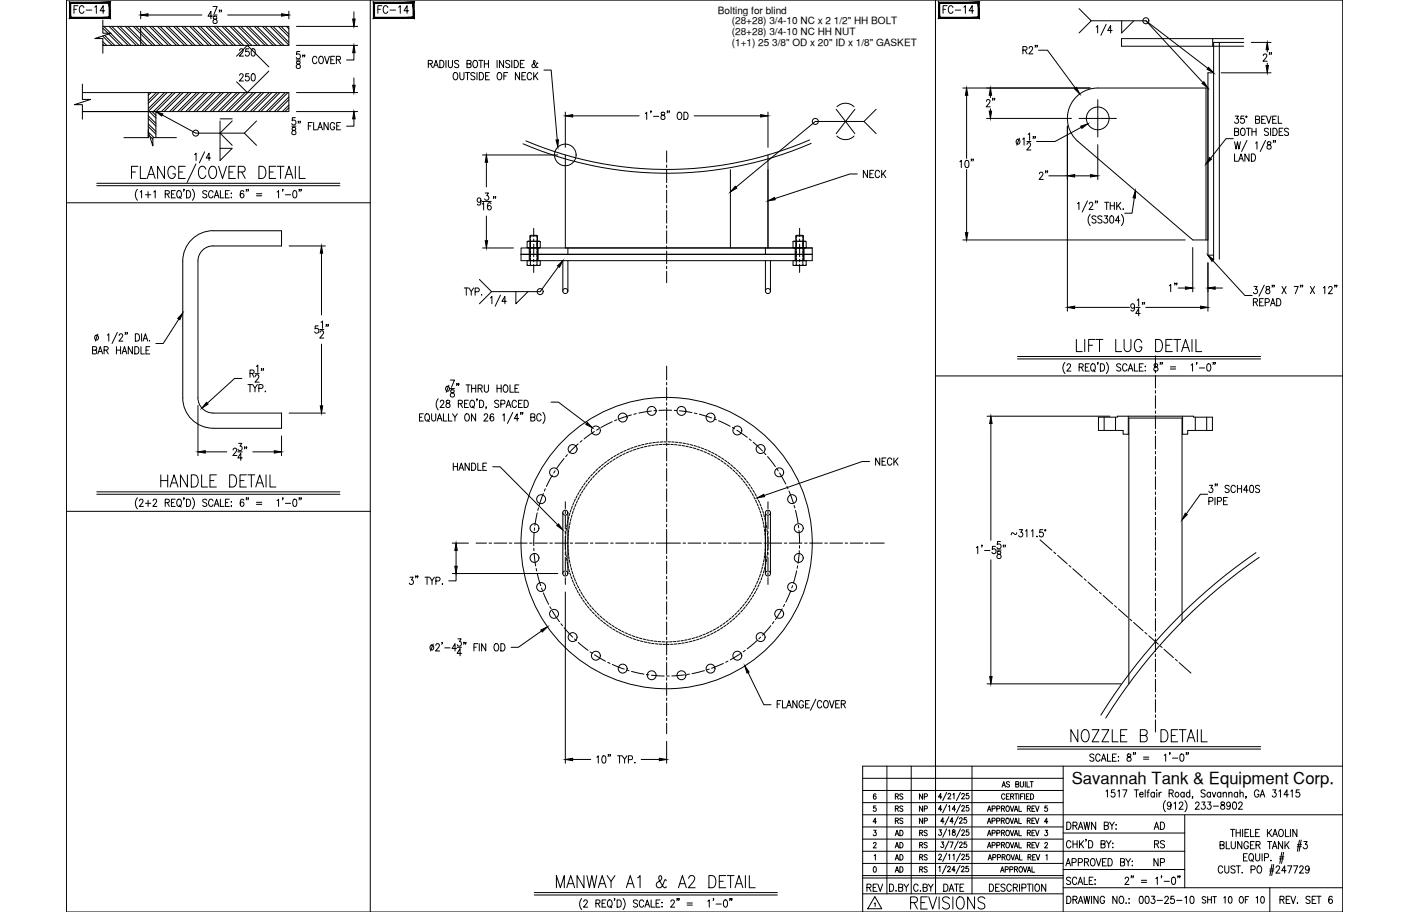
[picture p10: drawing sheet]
<svg xmlns="http://www.w3.org/2000/svg" width="432mm" height="279mm" viewBox="0 0 432 279" stroke-linecap="round" stroke-linejoin="round" font-family="sans-serif">
<defs><g id="words">
<g font-size="7.5">
<text x="327.4" y="228.6">NOZZLE B DETAIL</text>
<text x="278.3" y="279.8">REVISIONS</text>
</g>
<g font-size="7.1">
<text x="48.3" y="150.3">HANDLE DETAIL</text>
<text x="169.7" y="273">MANWAY A1 &amp; A2 DETAIL</text>
</g>
<g font-size="5.7">
<text x="21.9" y="5.3">FC-14</text>
<text x="115" y="5.3">FC-14</text>
<text x="288.2" y="5.3">FC-14</text>
<text x="390.9" y="20.1" transform="rotate(-90 390.9 20.1)">2&quot;</text>
<text x="301.3" y="33.9">2&quot;</text>
<text x="293.2" y="52.6">10&quot;</text>
<text x="263.5" y="55.7">NECK</text>
<text x="317.5" y="56.1">2&quot;</text>
<text x="361.9" y="90.7" transform="rotate(-90 361.9 90.7)">1&quot;</text>
<text x="352.8" y="255.4">AD</text>
<text x="264.9" y="274.5">REV</text>
<text x="288.2" y="274.5">DATE</text>
</g>
<g font-size="5.3">
<text x="72.3" y="18.3">250</text>
<text x="72.3" y="26.1">250</text>
<text x="267.4" y="143.6">NECK</text>
<text x="137.9" y="145.3">HANDLE</text>
<text x="352.8" y="261.1">RS</text>
<text x="352.8" y="266.3">NP</text>
<text x="348.2" y="278">003-25-10</text>
</g>
<text font-size="5.1" x="328.5" y="240.3">Savannah Tank &amp; Equipment Corp.</text>
<g font-size="4.9">
<text x="273.4" y="249.8">RS</text>
<text x="273.4" y="246.2">RS</text>
<text x="280.8" y="249.8">NP</text>
<text x="280.8" y="246.2">NP</text>
<text x="273.4" y="253.6">RS</text>
<text x="280.8" y="253.6">NP</text>
<text x="273.4" y="261.1">AD</text>
<text x="280.8" y="261.1">RS</text>
<text x="273.4" y="268.5">AD</text>
<text x="280.8" y="268.5">RS</text>
</g>
<g font-size="4.4">
<text x="273.4" y="257.2">AD</text>
<text x="280.8" y="257.2">RS</text>
<text x="273.4" y="264.6">AD</text>
<text x="280.8" y="264.6">RS</text>
</g>
<g font-size="3.1">
<text x="220" y="4.2">Bolting for blind</text>
<text x="224.3" y="10.7">(28+28) 3/4-10 NC HH NUT</text>
<text x="224.3" y="7.4">(28+28) 3/4-10 NC x 2 1/2&quot; HH BOLT</text>
<text x="224.3" y="13.9">(1+1) 25 3/8&quot; OD x 20&quot; ID x 1/8&quot; GASKET</text>
</g>
</g></defs>
<!-- layer: 0 -->
<g fill="none" stroke="#000" stroke-width=".31">
<path d="M20.4 0h391.1v279.4h-391.1zM113.5 0v279.4M286.7 0v273.8M20.4 62.1h93.1M286.7 115.2h124.8M20.4 156.7h93.1M264.4 238.4h61.4M271.8 234.7v39.1M279.3 234.7v39.1M297.9 234.7v39.1M325.8 234.7v44.7M411.5 234.7h-147.1v44.7"/>
<path d="M264.4 249.6h147.1M264.4 257.1h61.4M264.4 253.3h61.4M264.4 245.9h61.4M264.4 242.2h61.4M325.8 255.2h37.3M363.1 249.6v22.4M264.4 260.8h98.7M264.4 273.8h61.4M264.4 268.2h61.4M264.4 269h61.4M264.4 264.5h61.4"/>
<path d="M325.8 266.4h37.3M325.8 272h85.7M389.1 272v7.4"/>
</g>
<!-- layer: HANDLE -->
<g fill="none" stroke="#000" stroke-width=".31">
<path d="M65.3 75.3a4.6 4.6 0 0 0-4.6 4.7v41.9a4.6 4.6 0 0 0 4.6 4.6M65.3 70.7a9.3 9.3 0 0 0-9.3 9.3v41.9a9.3 9.3 0 0 0 9.3 9.3M65.3 70.7h21v4.7h-21M172.5 79.9v9.3M174 79.9v9.3M234.6 79.9v9.3M236.1 79.9v9.3M65.3 126.6h21v4.6h-21M172.5 157.1v18.6M174 157.1v18.6M234.6 157.1v18.6M236.1 157.1v18.6"/>
<circle cx="173.2" cy="89.2" r=".77"/>
<circle cx="235.3" cy="89.2" r=".77"/>
<circle cx="173.2" cy="157.1" r=".77"/>
<circle cx="235.3" cy="157.1" r=".77"/>
<circle cx="173.2" cy="175.7" r=".77"/>
<circle cx="235.3" cy="175.7" r=".77"/>
</g>
<!-- layer: CENTER -->
<g fill="none" stroke="#000" stroke-width=".31">
<path d="M330.7 36.3h5.7v5.7M336.4 30.5v5.8h5.7M204.3 46.2v3.5M204.3 50.5v.8M204.3 52.1v3.9M204.3 56.7v.8M204.3 58.3v3.9M163.6 70v2.5M163.6 73.2v.8M163.6 74.8v3.9M163.6 79.4v.8M204.3 62.9v.8"/>
<path d="M204.3 64.5v3.9M204.3 69.2v.7M204.3 70.7v3.9M204.3 75.4v.7M204.3 76.9v3.9M245 70v2.5M245 73.2v.8M245 74.8v3.9M245 79.4v.8M163.6 81v2.5M204.3 81.6v.7M204.3 83.1v3.5"/>
<path d="M245 81v2.5M204.3 112.2v4.2M204.3 117.2v.7M204.3 118.7v3.9M354.1 109v3.7M354.1 113.5v.7M354.1 115v3.9M354.1 119.7v.7M173.9 139.3l-.5 .6M177.2 136l-2.8 2.7M178.4 135l-.6 .5M182.1 132.2l-3.1 2.3"/>
<path d="M183.5 131.4l-.7 .4M187.6 129.2l-3.4 1.8M189.1 128.6l-.8 .3M193.5 127.1l-3.7 1.2M195 126.7l-.8 .2M199.6 125.9l-3.8 .7M201.2 125.8h-.8M204.3 123.4v.7M204.3 124.9v3.9M204.3 129.6v.7M204.3 131.1v3.9M204.3 135.8v.8"/>
<path d="M204.3 137.3v3.9M205.8 125.7h-3.8M206.6 125.7l.8 .1M208.2 125.8l3.8 .6M212.8 126.6l.8 .1M214.3 126.9l3.8 1.1M218.8 128.3l.7 .3M220.2 128.9l3.6 1.7M224.4 131l.7 .4M225.8 131.8l3.2 2.2M229.6 134.5l.6 .5M230.8 135.5l2.9 2.6"/>
<path d="M234.2 138.7l.5 .6M235.2 139.9l2.4 3.1M354.1 121.2v3.9M354.1 125.9v.7M354.1 127.4v3.9M354.1 132.1v.8M354.1 133.6v3.9M354.1 138.3v.8M354.1 139.8v3.9M164.6 157.1l-.7 3.9M165 155.6l-.2 .8M166.5 151.2l-1.3 3.7"/>
<path d="M167.1 149.7l-.3 .8M169.3 145.6l-1.9 3.4M170.1 144.3l-.4 .6M172.9 140.5l-2.4 3.1M173.2 153.7v2.1M173.2 156.6v.8M173.2 158.1v3.9M204.3 142v.8M204.3 143.6v3.8M204.3 148.2v.8M204.3 149.8v3.8M204.3 154.4v.8"/>
<path d="M204.3 156v3.9M235.4 153.7v2.1M235.4 156.6v.8M235.4 158.1v3.9M238.1 143.6l.4 .7M238.9 144.9l1.9 3.4M241.2 149l.3 .7M241.8 150.4l1.3 3.7M243.4 154.9l.2 .7M243.8 156.4l.8 3.8M354.1 144.5v.8M354.1 146.1v3.8"/>
<path d="M354.1 150.7v.8M354.1 152.3v3.8M354.1 156.9v.8M354.1 158.5v3.8M145.9 166.4h3.2M149.9 166.4h.8M151.4 166.4h3.9M156.1 166.4h.8M157.6 166.4h3.9M162.3 166.4h.8M163.6 168v.7M163.7 163.3l-.1 3.9"/>
<path d="M163.7 169.5l.5 3.9M163.8 161.7l-.1 .8M163.9 166.4h3.8M164.3 174.2l.2 .7M164.6 175.7l1.1 3.7M168.5 166.4h.8M170.1 166.4h3.8M173.2 162.8v.8M173.2 164.3v4.1M173.2 169.2v.8M173.2 170.8v3.9M173.2 175.4v.8"/>
<path d="M173.2 177v2M174.7 166.4h.8M176.3 166.4h3.8M180.9 166.4h.8M182.5 166.4h3.9M187.1 166.4h.8M188.7 166.4h3.9M193.3 166.4h.8M194.9 166.4h3.9M199.5 166.4h.8M201.1 166.4h7.4M204.3 160.6v.8"/>
<path d="M204.3 162.2v7.4M204.3 170.4v.7M204.3 171.9v3.9M204.3 176.6v.8M204.3 178.1v3.9M209.3 166.4h.8M210.9 166.4h3.9M215.5 166.4h.8M217.1 166.4h3.9M221.7 166.4h.8M223.3 166.4h3.9M227.9 166.4h.8"/>
<path d="M229.5 166.4h3.9M234.1 166.4h.8M235.4 162.8v.8M235.4 164.3v4.1M235.4 169.2v.8M235.4 170.8v3.9M235.4 175.4v.8M235.4 177v2M235.7 166.4h3.9M240.4 166.4h.7M241.9 166.4h3.9M242.9 179.4l-.3 .7"/>
<path d="M244.1 174.9l-1 3.8M244.4 173.4l-.1 .7M244.7 161l.1 .7M244.9 162.5l.1 3.9M245 168.7l-.4 3.9M245 167.2v.7M246.6 166.4h.8M248.1 166.4h3.9M252.8 166.4h.8M254.3 166.4h3.9M259 166.4h.8M260.5 166.4h3.9"/>
<path d="M265.2 166.4h.8M266.7 166.4h4.3M318.7 165.4l3.7 3.2M323 169.1l.5 .5M324.1 170.1l2.9 2.6M327.6 173.2l.6 .5M328.8 174.2l2.9 2.6M332.3 177.3l.5 .5M333.4 178.4l2.9 2.5M354.1 163.1v.8M354.1 164.7v3.9M354.1 169.3v.8"/>
<path d="M354.1 170.9v3.9M354.1 175.5v.8M354.1 177.1v3.9M166 180.2l.2 .7M166.5 181.6l1.6 3.6M168.5 185.9l.4 .6M169.3 187.2l2.2 3.3M171.9 191.1l.5 .6M172.9 192.3l2.6 2.9M176.1 195.7l.5 .6M177.2 196.8l3 2.5M180.9 199.7l.6 .5"/>
<path d="M204.3 182.8v.8M204.3 184.3v3.9M204.3 189v.8M204.3 190.5v3.9M204.3 195.2v.8M204.3 196.7v3.9M228.4 199.2l-.6 .5M232 196.3l-3 2.5M233.1 195.2l-.5 .5M236.2 191.7l-2.5 2.9M237.2 190.4l-.5 .7M239.7 186.5l-2.1 3.3"/>
<path d="M240.5 185.1l-.4 .7M242.4 180.9l-1.6 3.5M336.9 181.4l.6 .5M338.1 182.5l2.9 2.5M341.6 185.5l.6 .6M342.7 186.6l3 2.5M346.2 189.7l.6 .5M347.4 190.7l2.9 2.6M350.9 193.8l.6 .5M352 194.8l3 2.6M354.1 181.8v.7M354.1 183.3v3.9"/>
<path d="M354.1 188v.7M354.1 189.5v3.9M354.1 194.2v.7M354.1 195.7v3.9M355.5 197.9l.6 .5M356.7 198.9l2.9 2.6M182.2 200.6l3.3 2M186.2 202.9l.7 .3M187.6 203.6l3.7 1.4M192 205.2l.8 .3M193.5 205.7l3.8 .8M198.1 206.7l.8 .1"/>
<path d="M199.6 206.9l3.9 .2M204.3 201.4v.8M204.3 203v3.8M204.3 207.6v.8M204.3 209.2v3.8M204.3 213.8v.8M204.3 215.4v3.9M204.3 207.1h.8M209.8 206.8l-3.9 .3M211.3 206.5l-.8 .2M215.9 205.4l-3.8 1M217.3 205l-.7 .2"/>
<path d="M221.7 203.2l-3.6 1.5M223.1 202.5l-.7 .4M227.1 200.1l-3.3 2.1M354.1 200.4v.7M354.1 201.9v3.9M354.1 206.6v.8M354.1 208.1v3.9M354.1 212.8v.8M354.1 214.3v3.9M354.1 219v.8M360.2 202l.6 .5M361.4 203l3.6 3.2"/>
<path d="M204.3 220v.8M204.3 221.6v3.2"/>
</g>
<!-- layer: DIM -->
<g fill="none" stroke="#000" stroke-width=".31">
<path d="M31.5 6.1v4.1h2.6l-5 1.6h2.4v4.5M43.1 3.4v2.4M45.4 4.6h16.5M65.1 5h-1.4l.9-1.5v2.2M65.3 2h1.2l-.9 2.2M65.3 4.6h1.2M65.4 5.1v.6a.89 .89 0 0 1 1 .4 .89 .89 0 0 1 0 1 .72 .72 0 0 1-1.2-.5 .72 .72 0 0 1 1-.8l.2-.5a.64 .64 0 0 0-1-.2zM67.4 3.2h-.2h.2l-.2 .5M67.9 3.2h-.2h.2l-.2 .5M69.8 4.6h16.5M72.5 17.2l3.3-3.3 6.6 6.6M88.5 3.4v2.4"/>
<path d="M90.8 18.4h1.3M90.8 8.1h18.8M90.8 13.9h18.8M91 18.9v.6a.88 .88 0 0 1 .9 .4 .88 .88 0 0 1 0 1 .72 .72 0 0 1-1.2-.5 .72 .72 0 0 1 1-.8l.3-.5a.66 .66 0 0 0-1-.2zM91.9 15.8h-.9l-.1 .9a.7 .7 0 0 1 1 0 .7 .7 0 0 1-.1 1.1 .7 .7 0 0 1-1-.2M92.9 16.9h-.2h.2l-.2 .6M93.4 16.9h-.2h.2l-.2 .6M97.1 17.8a.7 .7 0 0 0-.8-.5 .7 .7 0 0 0-.5 .8v.5a.7 .7 0 0 0 .5 .9 .7 .7 0 0 0 .8-.5M98 17.4l.2-.1a1.14 1.14 0 0 1 .9 1.1 1.14 1.14 0 0 1-.9 1.1 1.43 1.43 0 0 1-.2-2.1zM99.5 17.3l.7 2.2 .7-2.2M101.4 18.3h.7M102.6 17.3h-1.2v2.2h1.2"/>
<path d="M103.1 18.3l1.1-.1 .2-.3-.2-.5-1.1-.1v2.2M103.7 18.3l.7 1.2M108.5 16.2v2.2h-2.3M108.5 3.6v2.2M131.3 19.6l1-.1 .2-.4-.2-.5-1-.1v2.2M131.9 19.6l.6 1.1M133.2 20h.8M134.8 18.5a1.12 1.12 0 0 1 1.3 1.1 1.12 1.12 0 0 1-1.3 1.1zM136.7 18.5v2.2M137.4 18.5v1.6a.62 .62 0 0 0 .6 .6 .62 .62 0 0 0 .7-.6v-1.6M140.6 18.8l-.5-.3-.8 .3 .2 .5 .9 .5 .2 .3v.3l-.5 .3-.8-.3M143.1 19.6l1.1-.1 .2-.4-.2-.5-1.1-.1v2.2l1.2-.2 .1-.5-.5-.4"/>
<path d="M145.3 18.6l.2-.1a1.13 1.13 0 0 1 .9 1.1 1.13 1.13 0 0 1-.9 1.1 1.41 1.41 0 0 1-.2-2.1zM146.7 18.5h1.3M147.4 18.5v2.2M148.4 18.5v2.2M148.4 19.6h1.3M149.7 18.5v2.2M152.3 18.5v2.2M154.3 18.5v2.2l-1.2-2.2v2.2M156.2 18.8l-.4-.3-.8 .3 .1 .5 .9 .5 .2 .3v.3l-.4 .3-.8-.3M156.8 18.5v2.2M157.6 18.5a1.13 1.13 0 0 1 1.3 1.1 1.13 1.13 0 0 1-1.3 1.1zM159.5 19.6h.7"/>
<path d="M160.7 18.5h-1.2v2.2h1.2M164.8 19.5l-.2-.3-.9 1.5h-.3l-.4-.4 .1-.4 .9-.9-.3-.5-.3 .3 .3 .9 .7 .9 .3 .1 .1-.2M313.5 15.3l1.1-.1 .1-.7-1.2-.2v2.2M314.1 15.3l.6 1.2M315.4 14.8l.3-.5 .6 .1 .2 .3-.3 .8-.9 1h1.2M317.4 13.9h-.2h.2l-.2 .6M317.9 13.9h-.2h.2l-.2 .6M318.3 15.4h2.7l8.6 11.6M330.7 2.6l3.7 3.8-3.7 3.7M334.4 6.4h16.8M335.9 8.3l.5-.4v2.2M339 7.4l-1.6 3.4"/>
<path d="M340.8 9.4h-1.3l.9-1.5v2.2M343.7 6.4v3.7l3.8-3.7M351.2 6.4l19 14.5M351.2 6.4l17.5 18.9M383.5 13h6M25.3 25.8v4.7h2.5l-5 1.6h2.5v4.4M45.4 39.7v2.5h-7.4M49.7 35.2l10.3 5.6h14.9M67.4 37.1v12.1l3.8-3.8h-3.8M67.4 36.4h3.8M71.2 37.1l-3.8 3.7 3.8 3.7M78.6 37.1l-3.7 3.7"/>
<path d="M82.4 21.8l-6.6 6.6-3.3-3.3M89.4 38.7h1.3M89.6 39.1v.7a.88 .88 0 0 1 .9 .4 .88 .88 0 0 1 0 .9l-.2 .2a.72 .72 0 0 1-.9-.8 .72 .72 0 0 1 .9-.6l.2-.1a.45 .45 0 0 0-.2-.8zM90.5 36h-.9l-.1 1a.7 .7 0 0 1 1 0 .7 .7 0 0 1-.1 1 .7 .7 0 0 1-1-.2M90.8 28.4h18.8M90.8 34.2h18.8M91.5 37.2h-.2h.2l-.2 .5M92.1 37.2h-.2h.2l-.2 .5M94.5 38.6h.7M95.7 37.5h-1.2v2.3M96.1 37.5v2.3h1.1M97.4 39.8l.7-2.3 .7 2.3"/>
<path d="M97.7 39h.9M100.6 37.5v2.3l-1.3-2.3v2.3M102.6 38.1a.7 .7 0 0 0-.9-.6 .7 .7 0 0 0-.5 .9v.5a.7 .7 0 0 0 .7 .9 .7 .7 0 0 0 .7-.9h-.5M103.2 38.6h.7M104.4 37.5h-1.2v2.3h1.2M108.5 36.4v2.3h-2.3M108.5 23.9v2.2M132.9 20.7l.7-2.2 .7 2.2M139.2 22.3l.2-.1a1.13 1.13 0 0 1 .9 1.1 1.13 1.13 0 0 1-.9 1.1 1.41 1.41 0 0 1-.2-2.1zM140.9 22.2v1.6l.6 .6 .6-.3 .1-1.9M142.6 22.2h1.3M143.3 22.2v2.2"/>
<path d="M145.5 22.5l-.4-.3-.8 .3 .2 .6 .9 .4 .1 .3v.3l-.4 .3-.8-.3M146.2 22.2v2.2M146.9 22.2a1.13 1.13 0 0 1 1.3 1.1 1.13 1.13 0 0 1-1.3 1.1zM148.8 23.3h.7M150 22.2h-1.2v2.2h1.2M152.7 22.3l.2-.1a1.13 1.13 0 0 1 .9 1.1 1.13 1.13 0 0 1-.9 1.1 1.43 1.43 0 0 1-.2-2.1zM154.4 23.3h.7M155.6 22.2h-1.2v2.2M159.2 22.2v2.2l-1.3-2.2v2.2M159.9 23.3h.8M161.1 22.2h-1.2v2.2h1.2M162.9 22.8a.7 .7 0 0 0-.8-.6 .7 .7 0 0 0-.5 .9v.5a.7 .7 0 0 0 .5 .8 .7 .7 0 0 0 .8-.5"/>
<path d="M163.6 22.2v2.2M164 23.2l.8 1.2M164.8 22.2l-1.2 1.5M166.7 21.5h2.2l1.9 21.3M173.2 34.3v10.8M175.5 35.5h20.4M197.7 34.8l.5-.4v2.2M199.6 34.1h-.2h.2l-.2 .5M200.3 35.6h1.6M202.7 34.5v.6a.89 .89 0 0 1 .9 .4 .89 .89 0 0 1 0 1 .72 .72 0 0 1-1.1-.5 .72 .72 0 0 1 .9-.8l.3-.5a.66 .66 0 0 0-1-.2zM204.6 34.1h-.2h.2l-.2 .5M205.2 34.1h-.2h.2l-.2 .5"/>
<path d="M207.9 34.5l.1-.1a1.13 1.13 0 0 1 1 1.1 1.13 1.13 0 0 1-1 1.1 1.43 1.43 0 0 1-.1-2.1zM209.6 34.4a1.13 1.13 0 0 1 1.3 1.1 1.13 1.13 0 0 1-1.3 1.1zM212.7 35.5h20.4M235.4 34.3v10.8M256.3 33.5l5.7 7.4M256.5 32.7a3.7 3.7 0 0 1 5.2 0M262 33.5l-5.7 7.4M264.8 37.2h-14.9l-24.3 20.1M264.8 37.2l3.7 3.7M268.5 33.5l-3.7 3.7M295.1 27h39M296.2 29.2v19.3"/>
<path d="M302.4 36.3h26M327.1 38.6v56.7M331.4 39l-8.1 4.3h-5.7M374.2 22.3h15.3M378.5 35.6h1l-.5 .8a.68 .68 0 0 1 .5 1.1 .68 .68 0 0 1-1.2-.1M380.5 39.4l.2-.1a1.13 1.13 0 0 1 .9 1.1 1.13 1.13 0 0 1-.9 1.1 1.43 1.43 0 0 1-.2-2.1zM381.2 35.6h-.9l-.1 .9a.7 .7 0 0 1 1.1 0 .7 .7 0 0 1-.1 1 .7 .7 0 0 1-1-.1M381.8 35.6h.3v.3h-.3zM382 39.3h1.2M382.6 39.3v2.2M383.7 39.3v2.2M384.8 36.6l1-.1 .2-.3-.2-.5-1-.1v2.2l1.1-.2 .1-.6-.4-.4"/>
<path d="M384.9 39.3v2.2M386.7 36.6h.7M387.8 35.6h-1.1v2.2h1.1M388.1 35.6l.7 2.2 .8-2.2M388.7 39.6l-.4-.3-.8 .3 .1 .5 1 .5 .1 .3v.3l-.4 .3-.8-.3M389.4 39.3v2.2M390 36.6h.7M390.1 39.3a1.13 1.13 0 0 1 1.3 1.1 1.13 1.13 0 0 1-1.3 1.1zM391.2 35.6h-1.2v2.2h1.2M391.7 35.6v2.2h1.1M393.2 39.3h-1.2v2.2h1.2M394.9 39.6l-.5-.3-.8 .3 .2 .5 .9 .5 .2 .3v.3l-.5 .3-.8-.3"/>
<path d="M29.7 56.9h74.5M29.7 56.2h74.5M40.3 52.7h1.2M42.1 58a2.55 2.55 0 0 0 0 3.4M42.3 50.9h-2v3.8M42.9 58.8l.5-.4v2.2M43 50.9v3.8h1.8M44.6 59.7h1.6M45.1 54.7l1.2-3.8 1.2 3.8M45.4 58.7v1.9M45.4 40.4l1.4 4.3v-2.5h7.3M45.6 53.4h1.5"/>
<path d="M47.1 58.8l.5-.4v2.2M50.4 50.9v3.8l-2.1-3.8v3.8M50.6 59.5l1.1-.1 .1-.8-1.2-.2v2.2M51.3 59.5l.6 1.1M52.5 59.5h.8M53.7 58.4h-1.2v2.2h1.2M53.7 51.8a1.16 1.16 0 0 0-1.4-.8 1.16 1.16 0 0 0-.8 1.4 1.66 1.66 0 0 0 1.5 2.3 1.29 1.29 0 0 0 .7-1.4h-.7M54.5 58.5l.2-.1a1.13 1.13 0 0 1 .9 1.1 1.13 1.13 0 0 1-.9 1.1 1.43 1.43 0 0 1-.2-2.1zM54.8 52.7h1.2M56.4 58.1h-.2h.2l-.2 .5M56.7 50.9h-1.9v3.8h1.9M57.2 58.4a1.13 1.13 0 0 1 1.3 1.1 1.13 1.13 0 0 1-1.3 1.1z"/>
<path d="M58.9 58a2.55 2.55 0 0 1 0 3.4M59.6 47.3l.5-.4v2.3M60 50.2l-2.7 5.7M62.7 46.5l-1.6 3.4M63.1 51.8a1.16 1.16 0 0 0-1.4-.8 1.16 1.16 0 0 0-.9 1.4 1.66 1.66 0 0 0 1.5 2.3l.8-.9M63.4 58.7l-.5-.3-.6 .1-.1 .6 1 .6 .2 .6-.5 .3-.8-.3M64.5 48.4h-1.3l.9-1.5v2.3M64.6 51.1l.3-.2a1.64 1.64 0 0 1 1.5 2.4l-.2 .5a1.06 1.06 0 0 1-1.6 .7 2.49 2.49 0 0 1 0-3.4zM65.3 58.9a.7 .7 0 0 0-.9-.5 .7 .7 0 0 0-.5 .8v.6a.7 .7 0 0 0 .5 .8 .7 .7 0 0 0 .9-.5M65.9 59.9h.9M67 50.9l1.2 3.8 1.2-3.8M67.5 58.4v2.2h1.1"/>
<path d="M69.1 59.5h.7M70.2 52.7h1.2M70.3 58.4h-1.2v2.2h1.2M70.9 59.1v.3zM72.1 50.9h-1.9v3.8h1.9M73 52.7h1.4a.88 .88 0 0 0 .8-.9 .88 .88 0 0 0-.8-.9h-1.4v3.8M74.1 52.7l1 2M74.7 58.7l-.6-.3a1.28 1.28 0 0 0 .2 2.2 .65 .65 0 0 0 .5-.9 .65 .65 0 0 0-1.1-.1l-.1 .3M74.9 40.8l3.7 3.7M75.6 58.1h-.2h.2l-.2 .5M76.1 58.1h-.1h.1l-.1 .5M78.6 59.4h1.6"/>
<path d="M78.6 60h1.6M79.4 50.9h1a2.12 2.12 0 0 1 0 3.8h-1zM82.5 52.7h1.2M84.5 50.9h-2v3.8h2M84.9 58.8l.5-.4v2.2M84.9 50.9h2.1M86 50.9v3.8M86.7 58.1h-.1h.1l-.1 .5M87.4 54.7l1.2-3.8 1.2 3.8M87.5 59.7h1.6M87.8 53.4h1.5M90 58.5l.4-.1a1.42 1.42 0 0 1 0 2.2h-.1a1.56 1.56 0 0 1-.3-2.1z"/>
<path d="M90.5 50.9v3.8M91.7 50.9v3.8h1.8M91.8 58.1h-.2h.2l-.2 .5M92.3 58.1h-.1h.1l-.1 .5M147.9 47.5h23M148.7 59.1h1l-.5 .9a.67 .67 0 0 1 .5 1 .67 .67 0 0 1-1.2-.1M149.1 49.7v7.6M256.5 41.7a3.7 3.7 0 0 0 5.2 0M262.7 53.3h-2.2l-23 7.5M296.2 51.9v19.4M312.4 42.3l-.8 2.2M313.4 42.7l.4-.5v2.3"/>
<path d="M314.7 43.3h1.2M314.7 44.3l.4-.6 .6 .1 .1 .4-.2 .7-.9 1.1h1.2M315.1 41.2l.4-.5v2.3M316.7 41.9h-.1h.1l-.1 .5M317.3 41.9h-.2h.2l-.2 .5M321.4 53.9h5.7M329.3 53.9h4.9M336.4 44.3v10.7M378 42.5h-2.3l-4.7 6M378.3 40.3l1.1-.1 .1-.7-1.2-.2v2.2l1.2-.2 .1-.5-.4-.5M378.3 43.4l.5 2.3 .4-2.3 .5 2.3 .5-2.3M378.3 47.2v2.2h1.1"/>
<path d="M379.6 49.4l.7-2.2 .7 2.2M379.9 48.6h.9M382.1 43l-1.6 3.4M382.8 47.2v2.2l-1.3-2.2v2.2M383.5 47.2a1.13 1.13 0 0 1 1.3 1.1 1.13 1.13 0 0 1-1.3 1.1zM383.7 40.3h1.2M384.8 43.9l.4-.5v2.3M387.8 43l-1.6 3.4M388.5 43.5v.7a.82 .82 0 0 1 .9 .4 .82 .82 0 0 1-.3 1.1 .73 .73 0 0 1-.9-.8 .73 .73 0 0 1 1-.6l.3-.5a.66 .66 0 0 0-1-.3zM390.4 43.1h-.2h.2l-.2 .5M390.9 43.1h-.2h.2l-.2 .5M392 40.3h.7"/>
<path d="M55 60.2l.5 .6M65.7 60.6l.7-2.2 .7 2.2M70.9 60.4v.2zM88.6 75.4h11.1M98.5 77.6v18.9M147.4 61.3l-.3 .6a.63 .63 0 0 1-.8-.2 .63 .63 0 0 1 .2-.9 .63 .63 0 0 1 .8 .1l.1 .4a1.06 1.06 0 0 1-.7 1.5l-.4-.3M147.7 62.5l.5-.4v2.2M147.7 61.7h2.9M147.9 76h9.5M149.1 66.2v7.5M150.5 62.4l-.6-.3a1.27 1.27 0 0 0 .1 2.2 .64 .64 0 0 0 .6-.6 .64 .64 0 0 0-.5-.6 .64 .64 0 0 0-.7 .5M151.4 60.3h-.2h.2l-.2 .5"/>
<path d="M151.9 60.3h-.2h.2l-.2 .5M295.1 73.5h68.1M330.2 62.4l.4-.4v2.2M333.3 61.6l-1.7 3.4M333.8 62.5l.4-.5 .5 .1 .2 .3-.3 .7-.9 1.1h1.3M334.1 65.7a2.57 2.57 0 0 0 0 3.4M335.8 61.7h-.2h.2l-.2 .5M335.9 66.4l-.5-.3-.8 .3 .2 .6 .9 .4 .2 .3v.3l-.5 .3-.8-.3M336.4 61.7h-.2h.2l-.2 .5M337.7 66.4l-.5-.3-.6 .1-.1 .7 1 .5 .2 .6-.5 .3-.8-.3M338.4 66.1h1l-.5 .9a.68 .68 0 0 1 .5 1 .68 .68 0 0 1-1.2-.1M338.5 62h1.3"/>
<path d="M339.2 62v2.2M340.2 62v2.2M340.2 63h1.3M340.3 66.2l.5-.1a1.38 1.38 0 0 1 0 2.2h-.2a1.58 1.58 0 0 1-.3-2.1zM341.5 62v2.2M342.2 62v2.2M342.7 62.9l.8 1.3M343.2 67.6h-1.3l.9-1.5v2.2M343.5 62l-1.3 1.5M343.7 65.7a2.57 2.57 0 0 1 0 3.4M344.2 64v.2zM347.6 60.6l-.7 4.7h-2.2"/>
<path d="M365.5 75.8v13.6M371.7 79.8l9.8 10.7h2.2M54.8 97.8l-4.8 7.4h-2.2M97.5 99.8h-.9l-.1 1a.69 .69 0 0 1 1.1 0 .69 .69 0 0 1-.1 1 .69 .69 0 0 1-1-.2M98.4 98.8l.4-.5v2.3M100.1 99.5h-.2h.2l-.2 .6M100.6 99.5h-.2h.2l-.2 .6M142.3 88.2h1.2M142.9 88.2v2.2M143.7 88.2l.7 1.1v1.1M145.1 88.2l-.7 1.1M145.6 89.4l1.1-.1 .2-.3-.2-.7-1.1-.1v2.2"/>
<path d="M146.9 85.6l3.7 3.7-3.7 3.8M147.6 90.2v.2zM150.3 91.2l.4-.4v2.3M153.4 90.4l-1.7 3.4M155.2 92.3h-1.4l.9-1.5v2.3M158.1 89.3v3.8l3.7-3.8M171.2 81.7l-5.7 7.6h-14.9M329.3 94.2h16.8M347.7 93.8l-.3 .5a.63 .63 0 0 1-.8-.2 .63 .63 0 0 1 .2-.8 .63 .63 0 0 1 .8 .1l.1 .4a1.06 1.06 0 0 1-.7 1.5l-.4-.3M348.1 94.2h1.3M348.5 92l.5-.4v2.2M349.4 96h-1.3l.9-1.4v2.2"/>
<path d="M350.2 92.7h-.1h.1l-.1 .6M350.8 92.7h-.2h.2l-.2 .6M351.1 94.2h16.8M370.2 80.5v14.8M372.4 88.2h2.3M384.1 92.5l1.1-.1 .2-.3-.2-.5-1.1-.1v2.2M384.3 87.8h1l-.6 .8a.67 .67 0 0 1 .6 1 .67 .67 0 0 1-1.2 0M384.7 92.5l.7 1.2M386 92.5h.7M387.2 91.5h-1.2v2.2h1.2M387.5 87.3l-1.7 3.4M387.7 92.6l1.1-.1 .2-.3-.2-.6-1.1-.1v2.2"/>
<path d="M388.1 87.9v.6a.89 .89 0 0 1 .9 .4 .89 .89 0 0 1 0 1 .72 .72 0 0 1-1.1-.5 .72 .72 0 0 1 .9-.8l.3-.5a.66 .66 0 0 0-1-.2zM389.4 93.7l.7-2.2 .7 2.2M389.6 93h.9M390 87.4h-.2h.2l-.2 .6M390.5 87.4h-.1h.1l-.1 .6M391.2 91.5a1.13 1.13 0 0 1 1.3 1.1 1.13 1.13 0 0 1-1.3 1.1zM392.9 87.8l1.2 2.2M394.1 87.8l-1.2 2.2M396.6 87.8h1.2l-.8 2.2M398.7 87.4h-.2h.2l-.2 .6M399.2 87.4h-.2h.2l-.2 .6M401.6 87.8l1.2 2.2"/>
<path d="M402.8 87.8l-1.2 2.2M405.6 88.2l.4-.4v2.2M407.2 88.3l.3-.5h.4l.4 .4-.3 .7-.9 1.1h1.2M409.2 87.4h-.2h.2l-.2 .6M409.7 87.4h-.2h.2l-.2 .6M28.4 107.3l1-.1 .1-.8-1.1-.2v2.2l1.1-.2 .1-.5-.4-.4M30 108.4l.7-2.2 .8 2.2M30 102.4l-.8 2.1M30.3 107.7h.9M31.9 107.3l1.1-.1 .2-.4-.2-.5-1.1-.1v2.2M32.5 107.3l.7 1.1M32.9 102.7l.4-.4v2.2"/>
<path d="M35.7 106.2v2.2M35.7 107.3h1.3M36 101.8l-1.7 3.4M36.5 102.8l.4-.5 .5 .1 .2 .3-.3 .7-.9 1.1h1.3M37 106.2v2.2M37.4 108.4l.7-2.2 .8 2.2M37.7 107.7h.9M38.5 101.9h-.2h.2l-.2 .6M39.1 101.9h-.2h.2l-.2 .6M40.6 106.2v2.2l-1.3-2.2v2.2M41.3 106.2a1.13 1.13 0 0 1 1.3 1.1 1.13 1.13 0 0 1-1.3 1.1zM41.5 102.3a1.13 1.13 0 0 1 1.3 1.1 1.13 1.13 0 0 1-1.3 1.1z"/>
<path d="M43.2 106.2v2.2h1.1M43.4 102.3v2.2M43.8 104.5l.8-2.2 .7 2.2M44.1 103.8h.9M44.7 107.3h.8M45.8 104.3v.2zM45.9 106.2h-1.2v2.2h1.2M74.1 116h-2.2l-8.4 7.5M76 117.8h1.2M76.6 114.4l1.1-.1 .2-.3-.2-.5-1.1-.2v2.3M76.6 117.8v2.3M77.2 114.4l.7 1.2"/>
<path d="M77.4 117.8l.7 1.1v1.2M78.1 114.5h1.3M78.2 115.4l.4-.6h.4l.3 .5-.2 .7-1 1.1h1.3M78.5 112.3l.5-.5v2.3M78.9 117.8l-.8 1.1M79.3 119l1.1-.1 .2-.3-.2-.7-1.1-.1v2.3M80.2 113h-.1h.1l-.1 .6M80.8 113h-.2h.2l-.2 .6M81.3 119.8v.3zM98 100.9h1.3M98.1 101.9l.3-.6h.4l.4 .4-.3 .8-.9 1.1h1.3M98.5 105.4v18.9"/>
<path d="M137.6 118l-.8 2.2M138 116.4h1.3l-.9 2.3M138 119h1.3M138.2 119.5v.7a.89 .89 0 0 1 .9 .3 .89 .89 0 0 1 0 1 .72 .72 0 0 1-1.1-.4 .72 .72 0 0 1 .9-.8l.3-.6a.66 .66 0 0 0-1-.2zM140.1 117.6h-.2h.2l-.2 .5M140.6 117.6h-.1h.1l-.1 .5M142.8 117.9h1.3M143.4 117.9v2.3M144.5 117.9v2.3M144.5 119h1.3M145.8 117.9v2.3M146.5 119l1.1-.1 .1-.8-1.2-.2v2.3"/>
<path d="M147.2 119l.6 1.2M148.4 117.9v1.6l.6 .7 .4-.1 .3-.6v-1.6M152.3 119h1.3M152.3 117.9v2.3M153.6 117.9v2.3M154.6 118l.1-.1a1.14 1.14 0 0 1 1 1.1 1.14 1.14 0 0 1-1 1.2 1.41 1.41 0 0 1-.1-2.2zM156.3 117.9v2.3h1.1M157.8 119h.8M159 117.9h-1.2v2.3h1.2M311.8 110h74.5M311.8 109.2h74.5M326.4 111a2.57 2.57 0 0 0 0 3.4"/>
<path d="M327 112l.4-.6 .5 .1 .2 .4-.3 .7-.9 1.1h1.3M329.9 104v3.7h1.8M330.7 112.5l1.1-.1 .1-.7-1.2-.3v2.3M331.3 112.5l.7 1.2M332.4 104v3.7M332.6 112.5h.7M333.6 105.8h1.2M333.8 111.4h-1.2v2.3h1.2M334.6 111.5l.2-.1a1.14 1.14 0 0 1 .9 1.2 1.14 1.14 0 0 1-.9 1.1 1.43 1.43 0 0 1-.2-2.2zM335.1 113.3l.5 .6M335.6 104h-2v3.7M335.9 104h2.1"/>
<path d="M336.5 111.1h-.2h.2l-.2 .6M337 104v3.7M337.2 111.4a1.13 1.13 0 0 1 1.3 1.2 1.13 1.13 0 0 1-1.3 1.1zM339 111a2.57 2.57 0 0 1 0 3.4M341.9 104v3.7h1.8M343.5 111.8l-.5-.4-.8 .4 .2 .5 1 .5 .1 .6-.5 .3-.8-.3M344.5 104v2.7a1.05 1.05 0 0 0 1 1 1.05 1.05 0 0 0 1.1-1v-2.7M345.4 112a.7 .7 0 0 0-.9-.6 .7 .7 0 0 0-.5 .9v.5a.7 .7 0 0 0 .5 .9 .7 .7 0 0 0 .9-.5M345.7 113.7l.8-2.3 .7 2.3M346 112.9h.9M347.6 111.4v2.3h1.1M349.2 112.5h.7"/>
<path d="M349.9 104.9a1.06 1.06 0 0 0-1.6-.7 2.35 2.35 0 0 0 .3 3.5 1.13 1.13 0 0 0 1.3-1.4h-.7M350.4 111.4h-1.2v2.3h1.2M351 112.2v.2zM351 113.5v.2zM353.8 111.5v.7a.82 .82 0 0 1 .9 .5 .82 .82 0 0 1-.3 1 .72 .72 0 0 1-.8-.8 .72 .72 0 0 1 .9-.6l.3-.5a.66 .66 0 0 0-1-.3zM354.1 104h1.1a2.14 2.14 0 0 1 0 3.7h-1.1zM355.7 111.1h-.2h.2l-.2 .6M356.2 111.1h-.2h.2l-.2 .6M357.3 105.8h1.2M358.7 112.4h1.6M358.7 113.1h1.6M359.3 104h-2v3.7h2"/>
<path d="M359.7 104h2.1M360.8 104v3.7M362.1 107.7l1.2-3.7 1.2 3.7M362.6 106.5h1.5M365 111.9l.5-.5v2.3M365.3 104v3.7M366.5 104v3.7h1.8M366.8 111.1h-.2h.2l-.2 .6M367.5 112.7h1.7M370.1 111.5l.4-.1a1.4 1.4 0 0 1 0 2.3h-.2a1.6 1.6 0 0 1-.2-2.2zM371.9 111.1h-.2h.2l-.2 .6M372.4 111.1h-.2h.2l-.2 .6"/>
<path d="M60.7 124.2v15.4M62.9 138.4h6.6M71.4 137.9l.4-.6 .5 .1 .2 .3-.3 .8-.8 1.1h1.2M72.9 138.4h1.4M73.1 135.8h1l-.5 .9a.67 .67 0 0 1 .5 1 .67 .67 0 0 1-1.2-.1M75.1 137h-.2h.2l-.2 .5M75.6 137h-.2h.2l-.2 .5M77.5 138.4h6.6M86.3 133.5v6.1M88.6 126.6h11.1M128.6 127.8h.7M129.7 126.8h-1.1v2.2h1.1"/>
<path d="M130.6 126.9l.1-.1a1.13 1.13 0 0 1 1 1.1 1.13 1.13 0 0 1-1 1.1 1.43 1.43 0 0 1-.1-2.1zM131 128.6l.6 .6M132.3 126.8v1.6l.5 .6 .7-.3v-1.9M134 129l.7-2.2 .7 2.2M134.3 128.2h.9M134.3 122.2a2.58 2.58 0 0 0 0 3.4M134.9 123.1l.4-.5 .5 .1 .2 .3-.2 .8-.9 1h1.2M135.9 126.8v2.2h1.1M136.8 122.7v.7a.89 .89 0 0 1 1 .3 .89 .89 0 0 1 0 1 .72 .72 0 0 1-1.2-.4 .72 .72 0 0 1 1-.8l.2-.6a.66 .66 0 0 0-1-.2zM137.4 126.8v2.2h1.1M138.7 126.8l.7 1v1.2M140.1 126.8l-.7 1"/>
<path d="M140.5 123.7l1-.1 .2-.3-.2-.6-1-.1v2.2M141.1 123.7l.6 1.1M142.4 123.7h.7M142.8 126.9l.1-.1a1.13 1.13 0 0 1 1 1.1 1.13 1.13 0 0 1-1 1.1 1.43 1.43 0 0 1-.1-2.1zM143.5 122.6h-1.1v2.2h1.1M144.4 122.7l.1-.1a1.13 1.13 0 0 1 1 1.1 1.13 1.13 0 0 1-1 1.1 1.39 1.39 0 0 1-.1-2.1zM144.8 124.4l.6 .7M145.8 126.8v2.2l-1.3-2.2v2.2M146.2 122.3h-.1h.1l-.1 .5M147 122.6a1.13 1.13 0 0 1 1.3 1.1 1.13 1.13 0 0 1-1.3 1.1zM148.4 127.3l.3-.5h.4l.4 .4-.3 .7-.9 1.1h1.2M149.1 124.7h-.2h.2l-.2 .6"/>
<path d="M151.3 127.1l-.6-.3a1.27 1.27 0 0 0 .1 2.2 .64 .64 0 0 0 .6-.6 .64 .64 0 0 0-.5-.7 .64 .64 0 0 0-.7 .5M152.8 122.9l-.4-.3-.8 .3 .2 .6 .9 .4 .1 .3v.3l-.4 .3-.8-.3M153.5 123.8l1.1-.1 .1-.3-.1-.7-1.1-.1v2.2M154.1 127.2l.4-.4v2.2M155.1 124.8l.7-2.2 .8 2.2M155.4 124.1h.9M157.1 126.3l-1.6 3.4M158.3 123.1a.7 .7 0 0 0-.9-.5 .7 .7 0 0 0-.5 .9v.5a.7 .7 0 0 0 .5 .8 .7 .7 0 0 0 .9-.5M158.9 123.7h.7M159 128.2h-1.4l.9-1.4v2.2M159.7 126.4h-.2h.2l-.2 .6M160.1 122.6h-1.2v2.2h1.2"/>
<path d="M160.2 126.4h-.2h.2l-.2 .6M160.6 122.6a1.13 1.13 0 0 1 1.3 1.1 1.13 1.13 0 0 1-1.3 1.1zM162.7 127.8l1-.1 .2-.7-1.2-.2v2.2l1.2-.2v-.6l-.4-.4M165.8 127.3a.7 .7 0 0 0-.8-.5 .7 .7 0 0 0-.5 .8v.5a.7 .7 0 0 0 .5 .9 .7 .7 0 0 0 .8-.5M166.4 126.3a2.55 2.55 0 0 1 0 3.4M168.9 123.2h2.2l8.6 6.5M302.5 127.5h37.6M303.7 129.8v35.7M29.7 151.4h74.5M29.7 150.7h74.5M42.1 152.5a2.58 2.58 0 0 0 0 3.4M42.8 153.5l.3-.6 .6 .1 .1 .4-.2 .7-.9 1.1h1.2"/>
<path d="M44.6 154.2h1.6M45.4 153.2v2M46.9 153.5l.4-.6 .5 .1 .2 .4-.3 .7-.9 1.1h1.3M50.6 154l1.1-.1 .1-.8-1.2-.2v2.3M51.3 154l.6 1.2M52.5 154h.8M53.7 152.9h-1.2v2.3h1.2M54.5 153l.2-.1a1.13 1.13 0 0 1 .9 1.1 1.13 1.13 0 0 1-.9 1.2 1.43 1.43 0 0 1-.2-2.2zM55 154.7l.5 .7M56.4 152.6h-.2h.2l-.2 .5M57.2 152.9a1.13 1.13 0 0 1 1.3 1.1 1.13 1.13 0 0 1-1.3 1.2zM58.9 152.5a2.58 2.58 0 0 1 0 3.4"/>
<path d="M63.4 153.2l-.5-.3-.6 .1-.1 .7 1 .5 .2 .6-.5 .4-.8-.4M65.3 153.5a.7 .7 0 0 0-.9-.6 .7 .7 0 0 0-.5 .9v.5a.7 .7 0 0 0 .5 .8 .7 .7 0 0 0 .9-.5M65.7 155.2l.7-2.3 .7 2.3M65.9 154.4h.9M67.5 152.9v2.3h1.1M69.1 154h.7M70.3 152.9h-1.2v2.3h1.2M70.9 153.7v.2zM70.9 154.9v.3zM74.3 140.3h-1.4l.9-1.5v2.2M74.7 153.2l-.6-.3a1.28 1.28 0 0 0 .2 2.3 .65 .65 0 0 0 .5-1 .65 .65 0 0 0-1.1-.1l-.1 .3M75.6 152.6h-.2h.2l-.2 .5"/>
<path d="M76.1 152.6h-.1h.1l-.1 .5M78.6 153.9h1.6M78.6 154.5h1.6M84.9 153.4l.5-.5v2.3M86.7 152.6h-.1h.1l-.1 .5M87.5 154.2h1.6M90 153l.4-.1a1.42 1.42 0 0 1 0 2.3h-.1a1.56 1.56 0 0 1-.3-2.2zM91.8 152.6h-.2h.2l-.2 .5M92.3 152.6h-.1h.1l-.1 .5M151 143h2.2l17.7 17.8M266.5 141.4h-2.3l-30 10.4M370.1 151.4h-2.2l-4.4 6.1"/>
<path d="M370.5 153.6l1-.1 .2-.4-.2-.6-1-.1v2.2M370.6 148.7h1l-.5 .8a.67 .67 0 0 1 .5 1.1 .67 .67 0 0 1-1.1-.1M372.3 152.4v2.2M372.5 148.3h-.2h.2l-.2 .6M373.1 148.3h-.2h.2l-.2 .6M373.1 153.6l1.1-.1 .2-.4-.2-.6-1.1-.1v2.2M375 153.5h.7M376.2 152.4h-1.2v2.2h1.2M376.7 149l-.5-.3-.6 .1-.1 .6 1 .5 .2 .7-.5 .3-.8-.3M378.6 149.2a.7 .7 0 0 0-.8-.5 .7 .7 0 0 0-.6 .8v.6a.7 .7 0 0 0 .6 .8 .7 .7 0 0 0 .8-.5M379.2 148.7v2.2M379.2 149.7h1.3"/>
<path d="M380.5 148.7v2.2M382.5 150.2h-1.4l.9-1.5v2.2M383.2 148.8l.5-.1a1.42 1.42 0 0 1 0 2.2h-.2a1.62 1.62 0 0 1-.3-2.1zM386 149l-.4-.3-.9 .3 .2 .5 .9 .4 .2 .4v.3l-.4 .3-.9-.3M125.6 176.8h1l-.5 .9a.68 .68 0 0 1 .5 1 .68 .68 0 0 1-1.2-.1M127.5 176.5h-.2h.2l-.2 .5M128.1 176.5h-.2h.2l-.2 .5M130.2 176.8h1.3M130.9 176.8v2.2M131.7 176.8l.7 1.1v1.1M133.1 176.8l-.7 1.1M133.6 178l1.1-.1 .2-.3-.2-.7-1.1-.1v2.2"/>
<path d="M135.6 178.8v.2zM138.6 166.4h5M138.6 175.7h32.3M139.8 175.7v2.2h-2.3M139.8 168.6v4.9M299.2 167.8l.4-.4v2.2M301 167.1h-.2h.2l-.2 .5M301.7 168.7h1.6M303.7 171.5v35.8M305.1 167.4h-.9l-.1 .9a.69 .69 0 0 1 1 .1 .69 .69 0 0 1-.1 1 .69 .69 0 0 1-1-.2M305.5 168.5h1.3M305.7 169v.6a.88 .88 0 0 1 .9 .4 .88 .88 0 0 1 0 1 .72 .72 0 0 1-1.1-.5 .72 .72 0 0 1 .9-.8l.3-.5a.65 .65 0 0 0-1-.2z"/>
<path d="M306.6 165.9h-.9l-.1 1a.7 .7 0 0 1 1 0 .7 .7 0 0 1-.1 1 .7 .7 0 0 1-1-.2M307.6 167.1h-.2h.2l-.2 .5M308.1 167.1h-.1h.1l-.1 .5M311.6 163.2l-.3 .5-1.1-.5-.3 .7M312.4 162.3h1l-.6 .8a.67 .67 0 0 1 .6 1.1 .67 .67 0 0 1-1.2-.1M314.3 162.7l.4-.4v2.2M316.1 162.7l.4-.4v2.2M317.7 164.4h.2zM319.6 162.3h-.9l-.1 .9a.7 .7 0 0 1 1 0 .7 .7 0 0 1-.1 1.1 .7 .7 0 0 1-1-.2M320.2 162.3h.2v.3h-.2zM132.8 197.3l-.9 2.1M133.6 197.7l.3-.5h.4l.4 .4-.3 .8-.9 1h1.2"/>
<path d="M135.6 196.9h-.2h.2l-.2 .5M136.3 198.5h1.6M139.9 198.7h-1.4l.9-1.5v2.2M140.1 198.3h1.3M140.3 195.7h1l-.5 .9a.68 .68 0 0 1 .5 1 .68 .68 0 0 1-1.2-.1M142.3 196.9h-.2h.2l-.2 .5M142.8 196.9h-.2h.2l-.2 .5M145.2 198.3h.8M146.4 197.2h-1.2v2.2M146.9 197.2v2.2M148.9 197.2v2.2l-1.3-2.2v2.2M151.7 197.3l.2-.1a1.14 1.14 0 0 1 1 1.1 1.14 1.14 0 0 1-1 1.1 1.43 1.43 0 0 1-.2-2.1z"/>
<path d="M153.5 197.2a1.13 1.13 0 0 1 1.3 1.1 1.13 1.13 0 0 1-1.3 1.1zM165.9 193.3l-7.1 5h-2.2M173.2 181.4v52.4M141.4 200.2h-1.3l.9-1.5v2.2M229.3 206l4.8 9.9h2.2M238.2 215.7h.7M239.4 214.6h-1.2v2.3M239.8 214.6v2.3h1.1M241.1 216.9l.7-2.3 .7 2.3M241.3 216.1h1M244.2 214.6v2.3l-1.2-2.3v2.3M246.2 215.2a.7 .7 0 0 0-.8-.6 .7 .7 0 0 0-.5 .9v.5a.7 .7 0 0 0 .7 .9 .7 .7 0 0 0 .6-.9h-.4"/>
<path d="M246.9 215.7h.7M248 214.6h-1.1v2.3h1.1M250 214.2l-1.6 3.4M251.8 215.2a.7 .7 0 0 0-.8-.6 .7 .7 0 0 0-.5 .9v.5a.7 .7 0 0 0 .5 .9 .7 .7 0 0 0 .8-.6M252.8 214.7l.1-.1a1.14 1.14 0 0 1 1 1.2 1.14 1.14 0 0 1-1 1.1 1.42 1.42 0 0 1-.1-2.2zM254.2 214.6l.7 2.3 .7-2.3M256.1 215.7h.7M257.3 214.6h-1.2v2.3h1.2M257.8 215.7l1.1-.1 .2-.3-.2-.6-1.1-.1v2.3M258.4 215.7l.7 1.2M302.5 209.5h41.1M175.5 232.7h5.5"/>
<path d="M182.9 232l.4-.5v2.3M184.7 231.6l.5-.1a1.44 1.44 0 0 1 0 2.3h-.2a1.58 1.58 0 0 1-.3-2.2zM186.5 231.2h-.2h.2l-.2 .6M187 231.2h-.1h.1l-.1 .6M189.2 231.5h1.3M189.9 231.5v2.3M190.7 231.5l.7 1.1v1.2M192.1 231.5l-.7 1.1M192.6 232.7l1.1-.1 .1-.8-1.2-.3v2.3M194.6 233.6v.2zM196.5 232.7h5.6M204.3 227.1v6.7"/>
<path d="M311.8 229.5h74.5M311.8 228.7h74.5M335.2 231.3l-.4-.3-.8 .3 .2 .5 1 .6-.1 .7-.7 .1-.4-.3M337.1 231.5a.7 .7 0 0 0-.8-.5 .7 .7 0 0 0-.5 .8v.6a.7 .7 0 0 0 .5 .8 .7 .7 0 0 0 .8-.5M337.5 233.2l.7-2.2 .7 2.2M337.8 232.5h.9M339.4 231v2.2h1.1M340.9 232.1h.8M342.1 231h-1.2v2.2h1.2M342.8 231.7v.2zM342.8 233v.2zM345.5 231.1v.6a.89 .89 0 0 1 1 .4 .89 .89 0 0 1 0 1 .72 .72 0 0 1-1.2-.5 .72 .72 0 0 1 1-.8l.2-.5a.66 .66 0 0 0-1-.2z"/>
<path d="M350.4 231.9h1.7M350.4 232.6h1.7M356.8 231.4l.4-.4v2.2M359.3 232.3h1.6M361.8 231.1l.5-.1a1.38 1.38 0 0 1 0 2.2h-.2a1.58 1.58 0 0 1-.3-2.1zM163.7 274.2h74.5M163.7 273.5h74.5M178.3 275.3a2.58 2.58 0 0 0 0 3.4M178.9 276.2l.4-.5 .5 .1 .2 .3-.3 .8-.9 1h1.3M182.6 276.8l1.1-.2 .2-.3-.2-.5-1.1-.1v2.2M183.2 276.8l.7 1.1M184.5 276.8h.7"/>
<path d="M185.7 275.7h-1.2v2.2h1.2M186.5 275.8l.2-.1a1.13 1.13 0 0 1 .9 1.1 1.13 1.13 0 0 1-.9 1.1 1.41 1.41 0 0 1-.2-2.1zM187 277.5l.5 .6M188.4 275.4h-.2h.2l-.2 .5M189.1 275.7a1.13 1.13 0 0 1 1.3 1.1 1.13 1.13 0 0 1-1.3 1.1zM190.9 275.3a2.58 2.58 0 0 1 0 3.4M195.4 276l-.5-.3-.8 .3 .2 .5 1 .6-.1 .7-.6 .1-.5-.3M197.3 276.2a.7 .7 0 0 0-.9-.5 .7 .7 0 0 0-.5 .8v.6a.7 .7 0 0 0 .5 .8 .7 .7 0 0 0 .9-.5M197.6 277.9l.8-2.2 .7 2.2M197.9 277.2h.9M199.5 275.7v2.2h1.1M201.1 276.8h.7"/>
<path d="M202.2 275.7h-1.1v2.2h1.1M202.9 276.4v.2zM202.9 277.7v.2zM205.6 276.2l.4-.5 .5 .1 .2 .3-.3 .8-.9 1h1.3M207.6 275.4h-.2h.2l-.2 .5M208.1 275.4h-.2h.2l-.2 .5M210.6 276.6h1.6M210.6 277.3h1.6M216.9 276.1l.5-.4v2.2M218.7 275.4h-.2h.2l-.2 .5M219.4 277h1.7M222 275.8l.4-.1a1.38 1.38 0 0 1 0 2.2h-.1a1.56 1.56 0 0 1-.3-2.1z"/>
<path d="M223.8 275.4h-.2h.2l-.2 .5M224.3 275.4h-.2h.2l-.2 .5"/>
<circle cx="351.2" cy="6.4" r=".92"/>
<circle cx="249.9" cy="37.2" r=".92"/>
<circle cx="60" cy="40.8" r=".92"/>
<circle cx="173.2" cy="47.5" r="3.3"/>
<circle cx="312" cy="43.3" r=".7"/>
<circle cx="165.5" cy="89.3" r=".92"/>
<circle cx="29.6" cy="103.4" r=".7"/>
<circle cx="137.1" cy="119" r=".7"/>
<circle cx="132.3" cy="198.3" r=".7"/>
</g>
<g fill="#000" stroke="#000" stroke-width=".31">
<path d="M43.1 4.6l2.3-.4v.8zM86.3 4.2l2.2 .4-2.2 .4zM108.1 5.8h.7l-.3 2.3zM108.5 13.9l.3 2.3h-.7zM388.4 13l.3 2.2h-.7zM47.8 34.2l2.1 .7-.3 .7zM108.1 26.1h.7l-.3 2.3zM108.5 34.2l.3 2.2h-.7zM173.2 35.5l2.3-.4v.8zM233.1 35.1l2.3 .4-2.3 .4zM296.2 27l.4 2.2h-.8zM303.5 27l.4 2.2h-.8z"/>
<path d="M303.1 34h.8l-.4 2.3zM329.3 27.2l.6-.4 1 2zM331.2 38.7l2.2-.8-1.8 1.4zM368.4 25.6l.5-.5 1.3 1.9zM370.4 20.6l1.5 1.7-2-1.1zM388 20.1h.7l-.3 2.2zM149.1 47.5l.3 2.2h-.7zM170.4 42.9l.7-.1-.1 2.3zM225.3 57.1l.5 .5-2 1.2zM327.1 53.9l2.2-.4v.7zM334.2 53.5l2.2 .4-2.2 .3zM370.7 48.3l.6 .4-1.7 1.5z"/>
<path d="M98.5 75.4l.4 2.2h-.8zM148.7 73.7h.7l-.3 2.3zM235.4 61.5l1.9-1 .3 .7zM295.8 71.3h.8l-.4 2.2zM347.9 58.4l.1 2.3-.8-.1zM56 95.9l-.9 2.1-.6-.4zM170.9 81.4l1.6-1.5-1 2zM327.1 94.2l2.2-.4v.8zM363.3 87.9l2.2 .3-2.2 .4zM367.9 93.8l2.3 .4-2.3 .4zM370.2 78.2l1.8 1.4-.6 .5zM370.2 88.2l2.2-.3v.7z"/>
<path d="M60.7 138.4l2.2-.3v.7zM63.3 123.3l.5 .5-1.9 1.2zM84.1 138.1l2.2 .3-2.2 .4zM98.1 124.3h.8l-.4 2.3zM180 129.4l1.5 1.7-2-1.1zM303.7 127.5l.3 2.3h-.7zM232.1 152.5l2-1.1 .2 .7zM363.2 157.2l.7 .5-1.7 1.6zM139.8 166.4l.3 2.2h-.7zM139.4 173.5h.7l-.3 2.2zM170.6 161l.6-.5 1.3 1.8zM165.7 193l2.1-1-1.6 1.6z"/>
<path d="M228.3 204l1.3 1.9-.7 .3zM303.3 207.3h.7l-.3 2.2zM173.2 232.7l2.3-.4v.7zM202.1 232.3l2.2 .4-2.2 .3z"/>
</g>
<!-- layer: NECK -->
<g fill="none" stroke="#000" stroke-width=".31">
<path d="M25.3 34.2h22.5v8M45.4 35.5l2.4 2.3M45.4 38l2.4 2.3M45.4 36.3l2.4 2.4M45.4 38.8l2.4 2.3M45.4 34.2v8M45.8 34.2l2 2M46.6 34.2l1.2 1.1M45.7 40.7l1.5 1.5M46 41.8l.8 .9M46.7 44.1l.1 .2M173.2 47.5v28.5h75.7"/>
<path d="M223.8 52v24M235.4 47.5v28.5M188.8 139.5l-.7 .4M189.5 140l-.7 .4M189.8 139l-.7 .3M190.5 139.4l-.7 .4M190.8 138.4l-.7 .4M191.6 138.9l-.7 .4M191.9 137.9l-.7 .4M192.6 138.5l-.7 .3M193 137.5l-.8 .3M193.7 138l-.7 .3"/>
<path d="M194 137.1l-.7 .3M194.8 137.6l-.7 .3M195.1 136.7l-.7 .3M195.9 137.3l-.7 .2M196.3 136.4l-.8 .2M197.1 137l-.8 .2M197.4 136.1l-.8 .2M198.2 136.8l-.8 .1M198.5 135.9l-.7 .2M199.3 136.5l-.7 .2M199.7 135.7l-.8 .1M200.5 136.4l-.8 .1"/>
<path d="M200.8 135.6h-.8M201.7 136.2l-.8 .1M202 135.4l-.8 .1M202.8 136.2h-.7M203.1 135.4h-.7M203.5 135.4h.8M204 136.1h-.8M204.4 136.1h.8M204.7 135.4h.8M205.5 136.1l.8 .1M205.8 135.4h.8M206.7 136.2l.8 .1"/>
<path d="M207 135.5l.8 .1M207.9 136.4h.8M208.2 135.6l.7 .1M209 136.5l.8 .1M209.3 135.8l.8 .1M210.2 136.7l.7 .2M210.4 136l.8 .1M211.3 137l.8 .1M211.6 136.2l.7 .2M212.4 137.2l.8 .3M212.7 136.5l.7 .2M213.6 137.6l.7 .2"/>
<path d="M213.8 136.8l.7 .3M214.7 138l.7 .2M214.9 137.2l.7 .3M215.8 138.4l.7 .3M216 137.6l.7 .3M216.8 138.9l.7 .3M217.1 138.1l.7 .3M217.9 139.3l.7 .4M218.1 138.6l.7 .3M218.9 139.9l.7 .4M219.1 139.1l.7 .4M220.2 139.7l.6 .4"/>
<path d="M174 159.5l-.1 .8M174.3 158.4l-.2 .7M174.6 157.2l-.2 .8M175 158.9l-.2 .8M175 156.1l-.2 .8M175.3 157.8l-.2 .7M175.4 155.1l-.3 .7M175.6 156.7l-.2 .7M175.9 154l-.4 .7M176 155.6l-.2 .7M176.3 152.9l-.3 .7M176.5 154.5l-.3 .7"/>
<path d="M176.8 151.9l-.3 .7M177 153.4l-.4 .7M177.4 150.9l-.4 .7M177.5 152.4l-.4 .7M178 149.9l-.4 .6M178 151.4l-.3 .6M178.6 148.9l-.4 .7M178.6 150.3l-.4 .7M179.3 149.4l-.4 .6M179.3 148l-.4 .6M180 148.4l-.5 .7M180 147l-.4 .7"/>
<path d="M180.7 147.5l-.5 .6M180.8 146.2l-.5 .5M181.4 146.6l-.5 .6M181.5 145.3l-.5 .6M182.2 145.7l-.5 .6M182.4 144.5l-.6 .5M183 144.9l-.5 .6M183.2 143.6l-.6 .6M183.9 144.1l-.6 .5M184 142.9l-.5 .5M184.7 143.3l-.6 .5M184.9 142.1l-.6 .5"/>
<path d="M185.6 142.6l-.6 .5M185.9 141.4l-.6 .5M186.6 141.9l-.7 .4M186.8 140.8l-.6 .4M187.5 141.2l-.6 .4M187.8 140.1l-.7 .4M188.5 140.6l-.7 .4M219.9 140.5l.7 .4M220.9 141.1l.7 .4M221.1 140.3l.7 .4M221.9 141.8l.6 .4M222.1 141l.6 .4"/>
<path d="M222.8 142.5l.6 .4M223 141.6l.6 .5M223.7 143.2l.6 .5M223.9 142.4l.6 .5M224.6 144l.6 .5M224.8 143.1l.6 .5M225.4 144.8l.6 .5M225.7 143.9l.6 .5M226.3 145.6l.5 .6M226.5 144.7l.6 .6M227.1 146.5l.5 .5M227.3 145.6l.5 .6"/>
<path d="M227.8 147.3l.5 .7M228.1 146.4l.5 .6M228.5 148.3l.5 .6M228.8 147.3l.5 .7M229.2 149.2l.4 .6M229.5 148.3l.4 .6M229.8 150.2l.5 .6M230.2 149.2l.4 .7M230.5 151.2l.3 .6M230.8 150.2l.4 .7M231 152.2l.4 .7M231.4 151.2l.3 .7"/>
<path d="M231.5 153.2l.4 .7M231.9 152.2l.4 .7M232 154.3l.3 .7M232.4 153.3l.3 .7M232.5 155.4l.2 .7M232.9 156.5l.2 .7M232.9 154.3l.3 .7M233.2 157.6l.3 .7M233.3 155.4l.3 .7M233.6 158.7l.1 .7M233.7 156.5l.3 .7M233.8 159.8l.2 .8"/>
<path d="M234.1 157.6l.2 .7M234.4 158.7l.1 .8M234.7 159.9l.1 .7M173.3 166.4v.8M173.3 165.2v.8M173.3 167.6v.7M173.4 168.7v.8M173.4 164.1l-.1 .7M173.5 169.9v.7M173.5 162.9l-.1 .8M173.6 161.8l-.1 .7M173.6 171l.1 .8"/>
<path d="M173.8 160.6l-.1 .8M173.8 172.2l.2 .7M174.1 173.3l.1 .8M174.1 167v.8M174.1 165.8v.8M174.1 168.1v.8M174.1 164.7v.7M174.2 163.5l-.1 .8M174.2 169.3l.1 .8M174.3 162.3l-.1 .8M174.3 170.5l.1 .7M174.3 174.4l.2 .8"/>
<path d="M174.5 171.6l.1 .8M174.5 161.2l-.1 .7M174.6 175.6l.3 .7M174.7 160l-.1 .8M174.7 172.8l.2 .7M175 173.9l.2 .7M175 176.7l.3 .7M175.3 175l.2 .8M175.4 177.7l.3 .8M175.7 176.1l.2 .8M175.9 178.8l.3 .7M176 177.2l.3 .8"/>
<path d="M176.3 179.9l.4 .7M176.5 178.3l.3 .7M177 179.4l.3 .7M231.7 179.2l-.3 .7M232.2 178.1l-.3 .7M232.6 179.1l-.3 .7M232.6 177l-.3 .8M233 175.9l-.2 .8M233 178.1l-.3 .7M233.4 174.8l-.3 .8M233.5 177l-.3 .7M233.7 173.7l-.2 .7"/>
<path d="M233.8 175.9l-.2 .7M233.9 172.6l-.1 .7M234.1 161l.1 .7M234.1 171.4l-.1 .8M234.2 174.8l-.2 .7M234.3 162.1l.1 .8M234.3 170.2l-.1 .8M234.4 163.3l.1 .8M234.4 169.1v.8M234.5 173.7l-.2 .7M234.5 164.4v.8M234.5 167.9v.8"/>
<path d="M234.5 165.6l.1 .8M234.5 166.8v.7M234.7 172.5l-.1 .8M234.9 161l.1 .8M234.9 171.4l-.1 .7M235 162.2l.1 .7M235.1 170.2l-.1 .8M235.2 163.3v.8M235.2 169.1l-.1 .7M235.3 164.5v.7M235.3 167.9l-.1 .8M235.3 165.6l.1 .8"/>
<path d="M235.3 166.8v.7M176.9 180.9l.3 .7M177.4 181.9l.4 .7M177.5 180.4l.4 .7M178 182.9l.5 .7M178.1 181.4l.4 .7M178.6 182.5l.5 .6M178.7 183.9l.4 .6M179.3 183.4l.4 .7M179.3 184.8l.5 .6M180 184.4l.4 .6M180 185.8l.5 .6"/>
<path d="M180.7 185.3l.5 .6M180.8 186.6l.5 .6M181.4 186.2l.5 .6M181.5 187.5l.6 .6M182.2 187.1l.5 .5M182.4 188.3l.5 .6M183 187.9l.6 .5M183.2 189.1l.6 .6M183.9 188.7l.5 .5M184.1 189.9l.6 .5M184.7 189.5l.6 .5M185 190.7l.6 .4"/>
<path d="M185.6 190.2l.7 .5M185.9 191.4l.6 .4M186.6 190.9l.6 .5M186.8 192l.7 .5M187.5 191.6l.7 .4M187.8 192.7l.7 .4M188.5 192.2l.7 .4M188.8 193.3l.7 .4M189.5 192.8l.7 .4M189.8 193.8l.7 .4M190.5 193.3l.7 .4M190.8 194.4l.8 .3"/>
<path d="M191.6 193.9l.7 .3M191.9 194.8l.7 .3M192.7 194.3l.7 .3M193 195.3l.7 .3M193.8 194.8l.7 .2M194.1 195.7l.7 .2M194.9 195.1l.7 .3M195.2 196.1l.7 .2M196 195.5l.7 .2M196.3 196.4l.7 .2M197.1 195.8l.7 .2M197.4 196.6l.8 .2"/>
<path d="M198.2 196l.8 .2M198.5 196.9l.8 .1M199.4 196.3l.8 .1M199.7 197.1l.7 .1M200.5 196.4l.8 .1M200.9 197.2l.7 .1M201.7 196.5l.8 .1M202 197.3l.8 .1M202.9 196.6h.7M203.2 197.4h.7M204.3 197.4h.8M204.8 196.6l-.8 .1"/>
<path d="M206 196.6h-.8M206.2 197.4h-.7M207.1 196.5l-.7 .1M207.4 197.3h-.8M208.3 196.4l-.8 .1M208.6 197.1l-.8 .1M209.4 196.2l-.7 .1M209.7 197l-.8 .1M210.6 196l-.8 .1M210.8 196.7l-.7 .2M211.7 195.7l-.7 .2M212 196.4l-.8 .2"/>
<path d="M212.9 195.4l-.8 .2M213.1 196.2l-.8 .2M214 195.1l-.8 .2M214.2 195.8l-.7 .2M215.1 194.7l-.8 .2M215.3 195.4l-.7 .3M216.1 194.2l-.7 .3M216.4 195l-.8 .3M217.2 193.8l-.7 .3M217.4 194.5l-.7 .3M218.2 193.2l-.6 .4M218.5 194l-.7 .3"/>
<path d="M219.3 192.7l-.7 .4M219.5 193.4l-.7 .4M220.3 192.1l-.7 .4M220.5 192.9l-.7 .4M221.3 191.5l-.7 .4M221.5 192.2l-.7 .5M222.2 190.8l-.6 .4M222.4 191.6l-.6 .4M223.1 190.1l-.6 .4M223.4 190.9l-.6 .4M224 189.3l-.6 .5M224.3 190.2l-.6 .4"/>
<path d="M224.9 188.6l-.6 .5M225.1 189.4l-.5 .5M225.7 187.7l-.5 .6M226 188.6l-.6 .5M226.5 186.9l-.5 .6M226.8 187.8l-.5 .5M227.3 186l-.5 .6M227.6 186.9l-.5 .6M228.1 185.1l-.5 .6M228.3 186l-.5 .6M228.8 184.2l-.5 .6M229 185.1l-.4 .6"/>
<path d="M229.4 183.2l-.4 .7M229.7 184.2l-.4 .6M230.1 182.2l-.4 .7M230.4 183.2l-.4 .7M230.7 181.3l-.4 .6M231 182.2l-.4 .7M231.2 180.2l-.4 .7M231.6 181.2l-.4 .7M232.1 180.2l-.3 .7"/>
</g>
<!-- layer: COVER -->
<g fill="none" stroke="#000" stroke-width=".31">
<path d="M29.6 11.6l.2 .2M30.2 11.4l.4 .4M31.5 11l2.8 2.9M31.5 8.1h57v5.8h-57M31.5 12.8l1.2 1.1M31.5 8.6l1.6 1.6M31.5 13.6l.4 .3M31.8 8.1l5.8 5.8M32.1 10.8l3.1 3.1M33.3 10.4l3.5 3.5M33.4 8.1l5.9 5.8M34.3 8.1l5.8 5.8"/>
<path d="M35.9 8.1l5.8 5.8M36.7 8.1l5.9 5.8M38.4 8.1l5.8 5.8M39.2 8.1l5.8 5.8M40.9 8.1l5.8 5.8M41.7 8.1l5.8 5.8M43.1 8.1v5.8M43.3 8.1l5.8 5.8M44.2 8.1l5.8 5.8M45.8 8.1l5.8 5.8M46.6 8.1l5.8 5.8M48.3 8.1l5.8 5.8"/>
<path d="M49.1 8.1l5.8 5.8M50.7 8.1l5.9 5.8M51.6 8.1l5.8 5.8M53.2 8.1l5.8 5.8M54 8.1l5.8 5.8M55.7 8.1l5.8 5.8M56.5 8.1l5.8 5.8M58.1 8.1l5.9 5.8M59 8.1l5.8 5.8M60.6 8.1l5.8 5.8M61.4 8.1l5.8 5.8M63.1 8.1l5.8 5.8"/>
<path d="M63.9 8.1l5.8 5.8M65.6 8.1l5.8 5.8M66.4 8.1l5.8 5.8M68 8.1l5.8 5.8M68.8 8.1l5.9 5.8M70.5 8.1l5.8 5.8M71.3 8.1l5.8 5.8M73 8.1l5.8 5.8M73.8 8.1l5.8 5.8M75.4 8.1l5.8 5.8M76.2 8.1l5.9 5.8M77.9 8.1l5.8 5.8"/>
<path d="M78.7 8.1l5.8 5.8M80.4 8.1l5.8 5.8M81.2 8.1l5.8 5.8M82.8 8.1l5.7 5.7M83.7 8.1l4.8 4.9M85.3 8.1l3.2 3.2M86.1 8.1l2.4 2.4M87.8 8.1l.7 .7M162.2 77.9v2M164.9 77.9v2M243.7 77.9v2M246.4 77.9v2"/>
<path d="M248.9 76v3.9h-89.2v-2h89.2"/>
<circle cx="175.5" cy="137.6" r="1.37"/>
<circle cx="182.6" cy="131.9" r="1.37"/>
<circle cx="190.8" cy="127.9" r="1.37"/>
<circle cx="199.7" cy="125.9" r="1.37"/>
<circle cx="208.8" cy="125.9" r="1.37"/>
<circle cx="217.8" cy="127.9" r="1.37"/>
<circle cx="226" cy="131.9" r="1.37"/>
<circle cx="233.1" cy="137.6" r="1.37"/>
<circle cx="165.8" cy="152.9" r="1.37"/>
<circle cx="169.8" cy="144.7" r="1.37"/>
<circle cx="238.8" cy="144.7" r="1.37"/>
<circle cx="242.7" cy="152.9" r="1.37"/>
<circle cx="163.8" cy="170.9" r="1.37"/>
<circle cx="163.8" cy="161.8" r="1.37"/>
<circle cx="165.8" cy="179.8" r="1.37"/>
<circle cx="204.3" cy="166.4" r="44.6"/>
<circle cx="242.7" cy="179.8" r="1.37"/>
<circle cx="244.8" cy="170.9" r="1.37"/>
<circle cx="244.8" cy="161.8" r="1.37"/>
<circle cx="169.8" cy="188.1" r="1.37"/>
<circle cx="175.5" cy="195.2" r="1.37"/>
<circle cx="233.1" cy="195.2" r="1.37"/>
<circle cx="238.8" cy="188.1" r="1.37"/>
<circle cx="182.6" cy="200.9" r="1.37"/>
<circle cx="190.8" cy="204.8" r="1.37"/>
<circle cx="199.7" cy="206.9" r="1.37"/>
<circle cx="208.8" cy="206.9" r="1.37"/>
<circle cx="217.8" cy="204.8" r="1.37"/>
<circle cx="226" cy="200.9" r="1.37"/>
</g>
<!-- layer: FLG -->
<g fill="none" stroke="#000" stroke-width=".31">
<path d="M25.3 28.4h63.2v5.8h-63.2M45.4 28.4v5.8M46.3 28.4l-.9 .8M47.9 28.4l-2.5 2.4M48.7 28.4l-3.3 3.2M50.4 28.4l-5 4.9M51.2 28.4l-5.8 5.7M52.9 28.4l-5.9 5.8M53.7 28.4l-5.8 5.8M55.3 28.4l-5.8 5.8M56.1 28.4l-5.8 5.8M57.8 28.4l-5.8 5.8"/>
<path d="M58.6 28.4l-5.8 5.8M60.3 28.4l-5.9 5.8M61.1 28.4l-5.8 5.8M62.7 28.4l-5.8 5.8M63.5 28.4l-5.8 5.8M65.2 28.4l-5.8 5.8M66 28.4l-5.8 5.8M67.7 28.4l-5.9 5.8M68.5 28.4l-5.8 5.8M70.1 28.4l-5.8 5.8M71 28.4l-5.9 5.8M72.6 28.4l-5.8 5.8"/>
<path d="M73.4 28.4l-5.8 5.8M75.1 28.4l-5.8 5.8M75.9 28.4l-5.8 5.8M77.5 28.4l-5.8 5.8M78.4 28.4l-5.9 5.8M80 28.4l-5.8 5.8M80.8 28.4l-5.8 5.8M82.5 28.4l-5.8 5.8M83.3 28.4l-5.8 5.8M84.9 28.4l-5.8 5.8M85.8 28.4l-5.9 5.8M87.4 28.4l-5.8 5.8"/>
<path d="M88.2 28.4l-5.8 5.8M88.5 33l-1.1 1.2M88.5 30.5l-3.6 3.7M88.5 32.2l-2 2M88.5 29.7l-4.4 4.5M162.2 76v1.9M164.9 76v1.9M174 76v1.9M234.6 76v1.9M243.7 76v1.9M246.4 76v1.9M248.9 76h-89.2v1.9h89.2"/>
</g>
<!-- layer: 3-4-10NC-HHNUT -->
<g fill="none" stroke="#000" stroke-width=".31">
<path d="M161.5 74l.5-.1 .5 .1v1.8M161.5 75.8l.5 .2 .5-.2M161.5 74.1l3.8-.2 .3 .2v1.7l-3.8 .2-.3-.2zM162.5 74h2.1M164.5 75.8l.5 .2 .6-.2M164.5 74l.5-.1 .6 .1M164.6 74.1v1.7h-2.1M243 75.8l.5 .2 .5-.2M243 74l.5-.1 .5 .1M243 74.1l3.8-.2 .3 .2v1.7l-3.8 .2-.3-.2zM244 74h2M244 74.1v1.7l1.2 .2 .8-.2v-1.7"/>
<path d="M246 74l.5-.1 .5 .1M246 75.8l.5 .2 .5-.2"/>
</g>
<!-- layer: 3-4-10NC-HHBOLT -->
<g fill="none" stroke="#000" stroke-width=".31">
<path d="M161.5 79.9h4.1v1.3l-3.8 .1-.3-.1zM162.4 79.9v-7.6l.2-.2h1.9l.2 .2v7.6M162.4 72.3h2.3M162.6 79.2l-.1 2-.5 .1-.5-.1M162.6 72.3v.7M162.6 73.3v.8M162.6 74.5v.8M162.6 75.7v.8M162.6 76.8v.8M162.6 78v.8M164.5 72.3v.7M164.5 73.3v.8"/>
<path d="M164.5 74.5v.8M164.5 75.7v.8M164.5 76.8v.8M164.5 78v.8M164.5 79.2v.7M164.6 79.9v1.3M243 79.9h4.1v1.3l-3.8 .1-.3-.1zM243.9 79.9v-7.6l.2-.2h1.9l.2 .2v7.6M243.9 72.3h2.3M244 79.9v1.3M244.1 72.3v.7M244.1 73.3v.8"/>
<path d="M244.1 74.5v.8M244.1 75.7v.8M244.1 76.8v.8M244.1 78v.8M244.1 79.2v.7M246 72.3v.7M246 73.3v.8M246 74.5v.8M246 75.7v.8M246 76.8v.8M246 78v.8M246 79.2v2"/>
<path d="M162.5 81.2h2.1M164.5 81.2l.5 .1 .6-.1M243 81.2l.5 .1 .5-.1M244 81.2h2M246 81.2l.5 .1 .5-.1"/>
</g>
<!-- layer: TEXT -->
<g fill="#000" stroke="#000" stroke-width=".31">
<path d="M21.3 .7l.4 4.6v-4.3zM21.3 .7l.4 4.6-.4 .4zM21.3 5.7l12.1-.4h-11.7zM21.3 5.7l12.1-.4 .4 .4zM33.4 1v4.3l.4 .4zM33.8 .7v5l-.4-4.7zM21.7 1h11.7l.4-.3zM21.3 .7h12.5l-12.1 .3z"/>
<path d="M114.4 .7l.4 4.6v-4.3zM114.4 .7l.4 4.6-.4 .4zM114.8 5.3l-.4 .4 12.2-.4zM114.4 5.7l12.2-.4 .3 .4zM126.6 1v4.3l.3 .4zM126.9 .7v5l-.3-4.7zM114.8 1h11.8l.3-.3zM114.4 .7h12.5l-12.1 .3z"/>
<path d="M287.6 .7l.4 4.6v-4.3zM287.6 .7l.4 4.6-.4 .4zM287.6 5.7l12.2-.4h-11.8zM287.6 5.7l12.2-.4 .3 .4zM299.8 1v4.3l.3 .4zM300.1 .7v5l-.3-4.7zM288 1h11.8l.3-.3zM287.6 .7h12.5l-12.1 .3z"/>
</g>
<g fill="none" stroke="#000" stroke-width=".31">
<path d="M309.4 239.7l-.4-.2-.6 .2 .1 .3 .9 .7-.4 .4-.6-.2M312.7 239.5v1.2l.4 .4 .5-.2v-1.4M314.2 239.5v1.6M314.7 239.5v1.6h.9M315.7 239.5h.9M316.2 239.5v1.6M267.7 258.5l.2-.4 .6 .3-.9 1.4h1M267.7 254.4h.8l-.4 .6a.51 .51 0 0 1 .4 .8 .51 .51 0 0 1-.9-.1M268.4 246.9h-.7v.7a.52 .52 0 0 1 .7 0 .52 .52 0 0 1 0 .8 .52 .52 0 0 1-.8-.1M268.5 243.4l-.3-.2a.94 .94 0 0 0-.1 1.7 .47 .47 0 0 0 .5-.5 .47 .47 0 0 0-.4-.5 .47 .47 0 0 0-.5 .4M268.6 251.8h-1l.7-1.2v1.7M287.8 254.2h.7l-.4 .7a.51 .51 0 0 1 .4 .8 .51 .51 0 0 1-.9-.1"/>
<path d="M288.4 258h.8l-.4 .6a.51 .51 0 0 1 .4 .8 .51 .51 0 0 1-.9-.1M288.6 247.9h-1l.7-1.1v1.7M288.6 244.2h-1l.7-1.1v1.7M289.3 251.6h-1l.7-1.1v1.7M290.1 253.9l-1.2 2.6M290.1 246.5l-1.2 2.5M290.1 242.7l-1.2 2.6M290.5 243.5l.3-.4 .6 .3-.9 1.4h.9M290.7 254.6l.3-.4v1.7M290.7 247.1l.3-.3v1.7M290.8 257.6l-1.2 2.6M290.8 250.2l-1.2 2.6"/>
<path d="M291.1 258h1l-.7 1.7M292 254.3v.5a.62 .62 0 0 1 .7 .3 .62 .62 0 0 1-.3 .8 .54 .54 0 0 1-.6-.5 .54 .54 0 0 1 .7-.5l.1-.6zM292 243.4l.4-.3v1.7M292.2 251.6h-1.1l.7-1.1v1.7M292.8 247.9h-1l.7-1.1v1.7M293.7 257.6l-1.3 2.6M293.7 250.2l-1.3 2.6M294.1 258.4l.2-.4 .6 .3-.9 1.4h.9M294.1 250.9l.1-.3a.47 .47 0 0 1 .7 .1 .47 .47 0 0 1-.2 .7l-.7 .8h.9M294.3 253.9l-1.2 2.6M294.3 242.7l-1.2 2.6M294.3 246.5l-1.2 2.5"/>
<path d="M294.7 254.6l.2-.3a.47 .47 0 0 1 .6 .2 .47 .47 0 0 1-.1 .6l-.7 .8h.9M294.7 247.2l.2-.3a.47 .47 0 0 1 .6 .1 .47 .47 0 0 1-.1 .7l-.7 .8h.9M294.7 243.5l.2-.4a.47 .47 0 0 1 .6 .2 .47 .47 0 0 1-.1 .6l-.7 .9h.9M296.2 258h-.7l-.1 .7a.52 .52 0 0 1 .8 0 .52 .52 0 0 1-.1 .8 .52 .52 0 0 1-.7-.2M296.2 250.5h-.7l-.1 .7a.52 .52 0 0 1 .8 0 .52 .52 0 0 1-.1 .8 .52 .52 0 0 1-.7-.1M296.8 254.2h-.6l-.1 .8a.52 .52 0 0 1 .8 0 .52 .52 0 0 1-.1 .7 .52 .52 0 0 1-.8-.1M296.8 246.8h-.6l-.1 .7a.52 .52 0 0 1 .8 0 .52 .52 0 0 1-.1 .8 .52 .52 0 0 1-.8-.2M296.8 243.1h-.6l-.1 .7a.52 .52 0 0 1 .8 0 .52 .52 0 0 1-.1 .8 .52 .52 0 0 1-.8-.2M302.6 252.3l.5-1.7 .6 1.7M302.6 259.8l.6-1.7 .5 1.7M302.6 256l.6-1.6 .5 1.6M302.6 248.6l.6-1.7 .5 1.7"/>
<path d="M302.8 251.8h.7M302.8 259.2h.7M302.8 255.5h.7M302.8 248h.7M304 251.5l.8-.1 .1-.6-.9-.2v1.7M304 259l.9-.1v-.7l-.9-.1v1.7M304 255.2h.9v-.8h-.9v1.6M304 247.8l.9-.1v-.7l-.9-.1v1.7M305.4 251.5l.9-.1v-.7l-.9-.1v1.7M305.5 259l.8-.1v-.7l-.8-.1v1.7M305.5 255.2h.8v-.8h-.8v1.6M305.5 247.8l.8-.1v-.7l-.8-.1v1.7"/>
<path d="M306.9 251.4h.8v-.7l-.8-.1v1.7M306.9 258.9l.8-.1v-.6l-.8-.1v1.7M306.9 255.2l.8-.1v-.7h-.8v1.6M306.9 247.7l.8-.1v-.6l-.8-.1v1.7M307.1 241.1l.5-1.6 .5 1.6M307.3 240.6h.7M307.3 251.4l.5 .9M307.4 258.9l.4 .9M307.4 255.2l.4 .8M307.4 247.7l.4 .9M308 243.6a.52 .52 0 0 0-.7-.4 .52 .52 0 0 0-.4 .6v.4a.52 .52 0 0 0 .4 .7 .52 .52 0 0 0 .7-.4M308.4 244h.6"/>
<path d="M308.5 250.7l.1-.1a.8 .8 0 0 1 .7 .9 .8 .8 0 0 1-.8 .7l-.3-.5zM308.5 258.2l.2-.1a.8 .8 0 0 1 .7 .8 .8 .8 0 0 1-.9 .8l-.2-.6zM308.5 254.4h.2a.8 .8 0 0 1 .7 .8 .8 .8 0 0 1-.9 .7l-.2-.5zM308.5 247l.2-.1a.8 .8 0 0 1 .7 .9 .8 .8 0 0 1-.9 .7l-.2-.6zM309.3 243.2h-.9v1.7h.9M309.6 250.6l.5 1.7 .6-1.7M309.6 258.1l.6 1.7 .5-1.7M309.6 254.4l.6 1.6 .5-1.6M309.6 246.9l.6 1.7 .5-1.7M309.7 244l.8-.1v-.6l-.8-.1v1.7M310.2 244l.5 .9M310.8 252.3l.5-1.7 .6 1.7"/>
<path d="M310.8 259.8l.6-1.7 .5 1.7M310.8 256l.6-1.6 .5 1.6M310.8 248.6l.6-1.7 .5 1.7M310.9 243.2h1M311 251.8h.7M311 259.2h.7M311 255.5h.7M311 248h.7M311.3 240.3l.8-.1v-.7h-.8v1.6l.8-.1 .1-.4-.3-.3M311.4 243.2v1.7M312.2 250.6v1.7h.8M312.2 243.2v1.7"/>
<path d="M312.3 258.1v1.7h.8M312.3 254.4v1.6h.8M312.3 246.9v1.7h.8M312.8 244h.5M313.6 243.2h-.8v1.7M314 243.2v1.7M314.5 244h.6M314.8 251.4h.8v-.7l-.8-.1v1.7M314.8 258.9l.9-.1v-.6l-.9-.1v1.7M314.8 255.2l.9-.1v-.7h-.9v1.6M314.8 247.7l.9-.1v-.6l-.9-.1v1.7M315.3 251.4l.4 .9"/>
<path d="M315.3 258.9l.5 .9M315.3 255.2l.5 .8M315.3 247.7l.5 .9M315.4 243.2h-.9v1.7h.9M315.8 243.2a.84 .84 0 0 1 1 .8 .84 .84 0 0 1-1 .9zM316.2 251.4h.6M316.3 258.9h.5M316.3 255.2h.5M316.3 247.7h.5M317.1 250.6h-.9v1.7h.9M317.1 258.1h-.8v1.7h.8M317.1 254.4h-.8v1.6h.8"/>
<path d="M317.1 246.9h-.8v1.7h.8M317.3 250.6l.6 1.7 .5-1.7M317.4 258.1l.5 1.7 .5-1.7M317.4 254.4l.5 1.6 .5-1.6M317.4 246.9l.5 1.7 .5-1.7M320.2 258.5l.3-.4 .5 .3-.9 1.4h1M320.3 254.4h.7l-.4 .6a.51 .51 0 0 1 .4 .8 .51 .51 0 0 1-.9-.1M321 246.9h-.7l-.1 .7a.52 .52 0 0 1 .8 0 .52 .52 0 0 1-.1 .8 .52 .52 0 0 1-.8-.1M321.1 251.8h-1l.7-1.2v1.7M326.9 251.9a1.13 1.13 0 0 1 1.3 1.1 1.13 1.13 0 0 1-1.3 1.1zM328.2 258.1a.7 .7 0 0 0-.8-.6 .7 .7 0 0 0-.6 .9v.5a.7 .7 0 0 0 .6 .9 .7 .7 0 0 0 .8-.6M328.8 252.9l1.1-.1 .2-.3-.2-.5-1.1-.1v2.2"/>
<path d="M328.8 257.5v2.3M328.8 258.6h1.3M329.5 252.9l.6 1.2M330.1 257.5v2.3M330.5 254.1l.7-2.2 .7 2.2M330.7 253.4h.9M330.8 257.5v2.3M331.3 258.5l.8 1.3M332.1 257.5l-1.3 1.5M332.2 251.9l.4 2.2 .5-2.2 .4 2.2 .5-2.2M332.9 257.2h-.2h.2l-.2 .5M333.6 257.5a1.13 1.13 0 0 1 1.3 1.1 1.13 1.13 0 0 1-1.3 1.2z"/>
<path d="M335.8 251.9v2.2l-1.3-2.2v2.2M337.4 258.6l1.1-.1 .2-.3-.2-.6-1.1-.1v2.3l1.2-.3 .1-.5-.5-.4M338.4 252.9l1.1-.1 .2-.3-.2-.5-1.1-.1v2.2l1.2-.2 .1-.5-.5-.5M338.9 242.4l.5-.4v2.2M339 257.5l.8 1.1v1.2M340 251.9l.8 1v1.2M340.5 257.5l-.7 1.1M340.9 258.4h.2zM340.9 259.7h.2zM341.5 251.9l-.7 1M341.6 242h-.9l-.1 .9a.69 .69 0 0 1 1 .1 .69 .69 0 0 1-.1 1 .69 .69 0 0 1-1-.2M342 252.6v.2z"/>
<path d="M342 253.9v.2zM342.6 242.4l.4-.4v2.2M344.1 242h1.3l-1 2.2M347.6 242h1.3M348.3 242v2.2M349.3 243.4h1l-.1-.5a.63 .63 0 0 0-.8 .1 .63 .63 0 0 0 .1 .9 .63 .63 0 0 0 .8 0M351 242v2.2M351.5 242.7h.6M352.2 242l-.3 .1-.1 .3v1.8M353.8 243a.64 .64 0 0 0-.9 0 .64 .64 0 0 0 0 .9 .64 .64 0 0 0 .9 0M353.8 242.7v1.5M354.5 242v.2z"/>
<path d="M354.5 242.8v1.4M355.2 242.7v1.5M355.9 242.7l-.4 .1-.3 .6M357.2 245.3a2.57 2.57 0 0 0 0 3.4M358.3 243l1.1-.1 .1-.7-1.2-.2v2.2M358.9 246.4a.6 .6 0 0 1-.7 .7 .6 .6 0 0 1-.5-.8l.5-.6a1.21 1.21 0 0 1 .7 1.1 1.21 1.21 0 0 1-.7 1.1l-.4-.3M358.9 243l.7 1.2M359.8 246.1l.4-.4v2.2M361.4 246.2l.4-.5h.3l.4 .4-.3 .8-.9 1h1.3M362.9 243a.69 .69 0 0 0-1.2 .3 .69 .69 0 0 0 .8 .9l.4-.3M362.9 242.7v1.5M363.1 245.3a2.57 2.57 0 0 1 0 3.4"/>
<path d="M364.6 243a.69 .69 0 0 0-1.1 .3 .69 .69 0 0 0 .8 .9l.3-.3M364.6 242v2.2M365.5 244.1h-.1h.1l-.1 .5M366.4 246.2l.4-.5h.3l.4 .4-.3 .8-.9 1h1.3M368.3 245.7h1l-.6 .8a.68 .68 0 0 1 .6 1.1 .68 .68 0 0 1-1.2-.1M369.3 242.3l-.4-.3-.8 .3 .1 .5 .9 .4 .2 .4v.3l-.4 .3-.8-.3M370.1 245.7h1l-.6 .8a.68 .68 0 0 1 .6 1.1 .68 .68 0 0 1-1.2-.1M371 243a.64 .64 0 0 0-.9 0 .64 .64 0 0 0 0 .9 .64 .64 0 0 0 .9 0M371 242.7v1.5M371.5 242.7l.5 1.5 .6-1.5M371.8 247h1.6M373.9 258.9l1.1-.1 .1-.8-1.2-.2v2.2l1.2-.2 .1-.5-.5-.4"/>
<path d="M374.1 243a.69 .69 0 0 0-1.1 .3 .69 .69 0 0 0 .8 .9l.3-.3M374.1 242.7v1.5M374.3 245.8v.6a.88 .88 0 0 1 .9 .4 .88 .88 0 0 1 0 1l-.3 .1a.72 .72 0 0 1-.9-.7 .72 .72 0 0 1 1-.7l.3-.5a.66 .66 0 0 0-1-.2zM374.8 243.1l.5-.4 .5 .1v1.4M374.8 242.7v1.5M375.8 257.8v2.2h1.1M376.6 243.1l.4-.4 .5 .1 .1 1.4M376.6 242.7v1.5M377.1 246.4a.64 .64 0 0 1-1 .5 .64 .64 0 0 1 .1-1.1l.2-.1a1.21 1.21 0 0 1 .7 1.1 1.21 1.21 0 0 1-.8 1.1l-.3-.3M377.1 254.1h1.3M377.3 257.8v1.6l.6 .6 .6-.3 .1-1.9M377.7 254.1v2.2"/>
<path d="M378 245.8l.4-.1a1.38 1.38 0 0 1 0 2.2h-.2a1.56 1.56 0 0 1-.2-2.1zM378.8 254.1v2.2M378.8 255.1h1.3M379.3 243a.69 .69 0 0 0-1.2 .3 .69 .69 0 0 0 .8 .9l.4-.3M379.3 242.7v1.5M379.6 246.2l.4-.5 .5 .1 .2 .3-.3 .8-.9 1h1.3M380 243.1l.4-.4 .5 .1 .1 1.4M380 242v2.2M380.1 254.1v2.2M380.6 257.8v2.2l-1.3-2.2v2.2M380.8 254.1v2.2M381.5 255.1h.7"/>
<path d="M381.9 244.1h-.2h.2l-.2 .5M382.6 258.3a.7 .7 0 0 0-.9-.5 .7 .7 0 0 0-.5 .9v.5a.7 .7 0 0 0 .7 .8 .7 .7 0 0 0 .7-.8h-.5M382.7 254.1h-1.2v2.2h1.2M383.2 258.9h.7M383.2 254.1v2.2h1.1M384.4 257.8h-1.2v2.2h1.2M384.8 255.1h.7M384.9 258.9l1.1-.1 .1-.8-1.2-.2v2.2M385.6 258.9l.6 1.1M385.8 242.5a.71 .71 0 0 0-.8-.5 .71 .71 0 0 0-.6 .8v.6a.71 .71 0 0 0 .7 .8 .71 .71 0 0 0 .7-.8h-.5M386 254.1h-1.2v2.2h1.2M386.2 244.2l.7-2.2 .7 2.2"/>
<path d="M386.4 243.5h.9M388.4 254.1v2.2M388.5 257.8h1.2M388.9 255l.8 1.3M389.1 257.8v2.2M389.7 254.1l-1.3 1.5M390 242h1l-.5 .8a.67 .67 0 0 1 .5 1.1 .67 .67 0 0 1-1.1-.1M390 256.3l.8-2.2 .7 2.2M390.2 259.3h.9M390.3 255.6h.9M391.9 242.4l.5-.4v2.2M392.2 254.2l.2-.1a1.13 1.13 0 0 1 .9 1.1 1.13 1.13 0 0 1-.9 1.1 1.41 1.41 0 0 1-.2-2.1z"/>
<path d="M393.1 257.8v2.2l-1.3-2.2v2.2M393.8 257.8v2.2M393.9 254.1v2.2h1.1M394.3 258.8l.8 1.2M394.8 243.5h-1.3l.9-1.5v2.2M395.1 257.8l-1.3 1.5M395.5 254.1v2.2M395.6 242.4l.4-.4v2.2M397.4 254.1v2.2l-1.2-2.2v2.2M397.5 259.4h1.3M397.6 258.8h1.3M398.2 242h-.9l-.1 .9a.7 .7 0 0 1 1 0 .7 .7 0 0 1-.1 1.1 .7 .7 0 0 1-1-.2"/>
<path d="M398.2 257.4l-.6 3.4M398.8 257.4l-.7 3.4M399.6 257.8h1l-.6 .9a.68 .68 0 0 1 .6 1 .68 .68 0 0 1-1.2-.1M267.8 265.6l.2-.1a.91 .91 0 0 1 .6 .9 .91 .91 0 0 1-.6 .8l-.4-.7zM267.9 262.1l.4-.3v1.7M268 276.8l.2-.2v1.1M268.1 274.7l2.1 3.7h-4.3zM272.6 270.8a1.12 1.12 0 0 1 1.3 1.2 1.12 1.12 0 0 1-1.3 1.1zM274.5 273h.2zM275.4 271.9l1.1-.1 .1-.7-1.2-.3v2.3l1.2-.2 .1-.6-.5-.4M277 270.8l.7 1.1v1.2M278.5 270.8l-.8 1.1"/>
<path d="M281.4 271.4a.71 .71 0 0 0-.9-.5 .71 .71 0 0 0-.5 .8v.5a.71 .71 0 0 0 .5 .9 .71 .71 0 0 0 .9-.6M282.9 271.9l1.1-.1 .1-.7-1.2-.3v2.3l1.2-.2 .1-.6-.5-.4M284.5 270.8l.7 1.1v1.2M286 270.8l-.8 1.1M287.7 262.1l.3-.4 .5 .3-.9 1.4h1M287.7 265.7l.4-.3v1.7M290 265.1l-1.2 2.6M290.1 261.4l-1.2 2.5M290.4 265.8l.3-.4 .6 .3-.9 1.4h.9M290.7 262l.3-.3v1.7M292 262l.4-.3v1.7M292.7 266.5h-1l.7-1.1v1.7"/>
<path d="M294.2 265.1l-1.2 2.6M294.3 261.4l-1.2 2.5M294.6 265.8l.3-.4 .6 .3-.9 1.4h.9M294.7 262.1l.3-.4 .6 .3-.9 1.4h.9M296.7 265.4h-.6l-.1 .7a.52 .52 0 0 1 .8 0 .52 .52 0 0 1-.1 .8 .52 .52 0 0 1-.8-.1M296.8 261.7h-.6l-.1 .7a.52 .52 0 0 1 .8 0 .52 .52 0 0 1-.1 .8 .52 .52 0 0 1-.8-.2M302.8 263.5l.6-1.7 .5 1.7M303 262.9h.7M303.2 270.8a1.13 1.13 0 0 1 1.3 1.2 1.13 1.13 0 0 1-1.3 1.1zM304.2 262.7l.9-.1v-.7l-.9-.1v1.7M305.1 271.9h.7M305.7 262.7l.8-.1v-.7l-.8-.1v1.7"/>
<path d="M306.3 270.8h-1.2v2.3h1.2M306.6 267.2l.6-1.7 .5 1.7M306.8 266.7h.7M307.1 262.6l.8-.1v-.6l-.8-.1v1.7M307.6 262.6l.5 .9M308 271.2l-.4-.4-.9 .4 .2 .5 .9 .4 .2 .3v.4l-.4 .3-.9-.3M308.1 266.4l.8-.1v-.6l-.8-.2v1.7M308.6 262l.3-.2a.8 .8 0 0 1 .7 .9 .8 .8 0 0 1-.9 .7l-.2-.6zM309.5 266.4l.8-.1 .1-.6-.9-.2v1.7M309.8 261.8l.6 1.7 .5-1.7M309.9 271.4a.7 .7 0 0 0-.8-.5 .7 .7 0 0 0-.6 .8v.5a.7 .7 0 0 0 .6 .9 .7 .7 0 0 0 .8-.6M310.5 271.9l1.1-.1 .1-.7-1.2-.3v2.3"/>
<path d="M310.9 266.3h.8l.1-.6-.9-.2v1.7M311 263.5l.6-1.7 .5 1.7M311.2 271.9l.6 1.2M311.2 262.9h.7M311.4 266.3l.4 .9M312.4 270.8v2.3M312.5 261.8v1.7h.8M312.5 265.6l.2-.1a.8 .8 0 0 1 .7 .9 .8 .8 0 0 1-.9 .7l-.2-.5zM313.2 272l1-.1 .1-.8-1.1-.3v2.3M313.6 265.5l.6 1.7 .5-1.7M314.8 270.8h1.3M314.8 267.2l.6-1.7 .5 1.7"/>
<path d="M315 262.6l.8-.1v-.6l-.8-.1v1.7M315 266.7h.7M315.4 270.8v2.3M315.5 262.6l.5 .9M316.3 265.5v1.7h.8M316.5 262.6h.5M316.5 270.8v2.3M317.4 261.8h-.9v1.7h.9M317.5 271l.2-.2a1.13 1.13 0 0 1 .9 1.2 1.13 1.13 0 0 1-.9 1.1 1.41 1.41 0 0 1-.2-2.1zM317.5 261.8l.6 1.7 .5-1.7M320.5 270.8v2.3l-1.3-2.3v2.3M320.5 262.1l.4-.3v1.7"/>
<path d="M326.6 265.3l.8-2.3 .7 2.3M326.9 274.6a1.13 1.13 0 0 1 1.3 1.1 1.13 1.13 0 0 1-1.3 1.1zM326.9 264.5h.9M328.1 269l-.5-.3-.8 .3 .2 .6 1 .5 .1 .6-.5 .3-.8-.3M328.5 264.2l1.1-.1 .1-.9-1.2-.2v2.3M328.8 275.6l1.1-.1 .2-.3-.2-.5-1.1-.1v2.2M329.5 275.6l.6 1.2M330 269.3a.7 .7 0 0 0-.8-.6 .7 .7 0 0 0-.6 .9v.5a.7 .7 0 0 0 .5 .9 .7 .7 0 0 0 .9-.6M330.3 271l.8-2.3 .7 2.3M330.5 264.2l1-.1 .2-.3-.2-.7-1-.1v2.3M330.5 276.8l.7-2.2 .7 2.2M330.6 270.2h.9"/>
<path d="M330.7 276.1h.9M332.2 274.6l.4 2.2 .5-2.2 .4 2.2 .5-2.2M332.3 268.7v2.3h1M332.3 264.1l1.1-.1 .2-.3-.2-.6-1.1-.1v2.3M333 264.1l.6 1.2M333.8 269.8h.7M334.5 263.1l.2-.1a1.14 1.14 0 0 1 .9 1.2 1.14 1.14 0 0 1-.9 1.1 1.43 1.43 0 0 1-.2-2.2zM334.5 274.6v2.2M335 268.7h-1.2v2.3h1.2M335.6 269.5v.2zM335.6 270.8v.2zM336 263l.7 2.3 .7-2.3"/>
<path d="M336.5 274.6v2.2l-1.3-2.2v2.2M337.9 264.1h.7M338.5 275.1a.7 .7 0 0 0-.8-.5 .7 .7 0 0 0-.6 .8v.5a.7 .7 0 0 0 .7 .9 .7 .7 0 0 0 .7-.9h-.4M339 263h-1.1v2.3h1.1M339.6 263a1.13 1.13 0 0 1 1.3 1.2 1.13 1.13 0 0 1-1.3 1.1zM342.3 274.6v2.2l-1.3-2.2v2.2M343.3 274.7l.2-.1a1.13 1.13 0 0 1 .9 1.1 1.13 1.13 0 0 1-.9 1.1 1.43 1.43 0 0 1-.2-2.1zM343.4 264.1l1.1-.1 .2-.3-.2-.6-1.1-.1v2.3l1.2-.2 .1-.6-.5-.4M344.8 269.3l.4-.6 .5 .1 .2 .4-.3 .7-.9 1.1h1.3M345 263l.7 1.1v1.2M345.1 276.6v.2zM346 275.3v.2z"/>
<path d="M346 276.6v.2zM346.5 263l-.8 1.1M346.8 268.4h-.2h.2l-.2 .5M347 263.8v.2zM347 265.1v.2zM347.3 268.4h-.1h.1l-.1 .5M349.8 269.7h1.6M349.8 270.3h1.6M354.2 269.2l.5-.5v2.3M356 268.4h-.2h.2l-.2 .5M356.7 270h1.7M359.3 268.8l.4-.1a1.4 1.4 0 0 1 0 2.3h-.1a1.59 1.59 0 0 1-.3-2.2z"/>
<path d="M361.1 268.4h-.2h.2l-.2 .5M361.6 268.4h-.2h.2l-.2 .5M369.5 275l-.4-.3-.7 .3 .2 .4 .8 .4 .1 .6-.4 .3-.7-.3M370.1 274.7v2M370.1 275.6h1.1M371.2 274.7v2M371.6 274.7h1.2M372.2 274.7v2M374.7 265.8a.7 .7 0 0 0-.8-.5 .7 .7 0 0 0-.6 .8v.5a.7 .7 0 0 0 .6 .9 .7 .7 0 0 0 .8-.5M375.1 275.1l.4-.4v2M375.3 265.3v1.5l.6 .7 .6-.3 .1-1.9M376.7 274.8l.4-.1 .4 .4v1.2l-.4 .4-.6-.4-.1-.8z"/>
<path d="M378.5 265.6l-.4-.3-.9 .3 .1 .4 1.2 .8v.4l-.4 .3-.9-.3M378.9 265.3h1.2M379.5 265.3v2.2M380.1 274.8l.2-.1a1.02 1.02 0 0 1 .8 1 1.02 1.02 0 0 1-.8 1 1.28 1.28 0 0 1-.2-1.9zM380.6 267.4h.2zM381.1 262.6h.7M381.6 275.6h.7M382.2 261.5h-1.1v2.3h1.1M382.7 274.7h-1.1v2M383.1 261.6l.1-.1a1.13 1.13 0 0 1 1 1.1 1.13 1.13 0 0 1-1 1.2 1.43 1.43 0 0 1-.1-2.2zM383.4 266.4l1.1-.1 .2-.3-.2-.6-1.1-.1v2.2M383.5 263.3l.6 .7"/>
<path d="M384.8 261.5v1.6l.5 .7 .7-.4 .1-1.9M385 275.1l.4-.4v2M385.6 265.4l.1-.1a1.13 1.13 0 0 1 1 1.1 1.13 1.13 0 0 1-1 1.1 1.41 1.41 0 0 1-.1-2.1zM386.6 274.8l.2-.1a1.09 1.09 0 0 1 .7 1 1.09 1.09 0 0 1-.7 1l-.2-.1-.3-.8zM386.8 261.5v2.3M387.5 262.7l1.1-.1 .2-.3-.2-.7-1.1-.1v2.3M389.1 266.8h1.3M389.2 266.2h1.2M389.5 263.5v.3zM389.8 264.8l-.6 3.4M389.9 260l.7-2.2 .8 2.2M390.4 264.8l-.7 3.4"/>
<path d="M391.1 265.8l.3-.5 .6 .1 .2 .3-.3 .7-.9 1.1h1.3M392.1 263.1h1.3M392.2 262.5h1.3M392.3 275.6l1-.1 .1-.7-1.1-.2v2.2M392.8 261.1l-.6 3.4M392.9 275.6l.6 1.2M393.4 261.1l-.7 3.4M394.1 266.7h-1.3l.9-1.4v2.2M394.2 275.6h.7M394.6 265.3h1.3l-.9 2.2M395.3 274.6h-1.1v2.2h1.1M395.6 274.6l.7 2.2 .8-2.2"/>
<path d="M396.4 265.3h1.3l-.9 2.2M397.6 276.6v.2zM398.3 265.8l.4-.5 .5 .1 .2 .3-.3 .7-.9 1.1h1.3M401.2 266a.6 .6 0 0 1-.8 .5 .6 .6 0 0 1-.2-.9 .6 .6 0 0 1 .9 0l.1 .4a1.08 1.08 0 0 1-.7 1.5l-.4-.3M401.5 274.9l-.5-.3-.8 .3 .2 .5 .9 .4 .2 .4v.3l-.5 .3-.8-.3M402.1 275.6h.7M403.3 274.6h-1.2v2.2h1.2M403.6 274.6h1.2M404.2 274.6v2.2M408.3 274.9l-.6-.3a1.27 1.27 0 0 0 .1 2.2 .64 .64 0 0 0 .6-.6 .64 .64 0 0 0-.5-.7 .64 .64 0 0 0-.7 .6"/>
<circle cx="360.7" cy="243.4" r=".69"/>
</g>
<!-- layer: SHOP TAG -->
<path d="M264.4 279.4h.1M411.5 279.4h.1" fill="none" stroke="#000" stroke-width=".31"/>
<!-- layer: SHELL -->
<path d="M373.7 13v66.4M381.1 13h-9.2v66.4M248.1 42.9a110.6 110.6 0 0 1-86.9 .3M248.6 43.9a111.8 111.8 0 0 1-88.3 .1M384.9 169.3a167.9 167.9 0 0 0-47.5 49.8M385.9 170.8a166.5 166.5 0 0 0-47 49.2" fill="none" stroke="#000" stroke-width=".31"/>
<!-- layer: EXTERNALS -->
<g fill="none" stroke="#000" stroke-width=".31">
<path d="M371.6 11.8v2.4M381.1 11.8h-37.4v2.4h37.4M329.9 29.6l2.5-1.7 3-.9h34.8v46.5h-4.7l-35.1-30.2a9.3 9.3 0 0 1-.5-13.7zM369.6 27v46.5"/>
<circle cx="336.4" cy="36.3" r="3.5"/>
</g>
<!-- layer: REPAD -->
<path d="M371.9 22.3h-1.7v55.9h1.7" fill="none" stroke="#000" stroke-width=".31"/>
<!-- layer: 3 PIPE -->
<path d="M362.2 190.5v-62.4h-16.3v81.4" fill="none" stroke="#000" stroke-width=".31"/>
<!-- layer: 3-150-RFSO -->
<path d="M338.4 127.8v4.1M341.9 127.8v4.1M345.8 127.5v5.5M345.9 133h-1.7v-1.1h-7.6v-4.1h5.9v-.3h23.2v.3h5.9v4.1h-7.6v1.1h-1.8M362.4 127.5v5.5M366.3 127.8v4.1M369.8 127.8v4.1" fill="none" stroke="#000" stroke-width=".31"/>
<use href="#words"/>
</svg>
